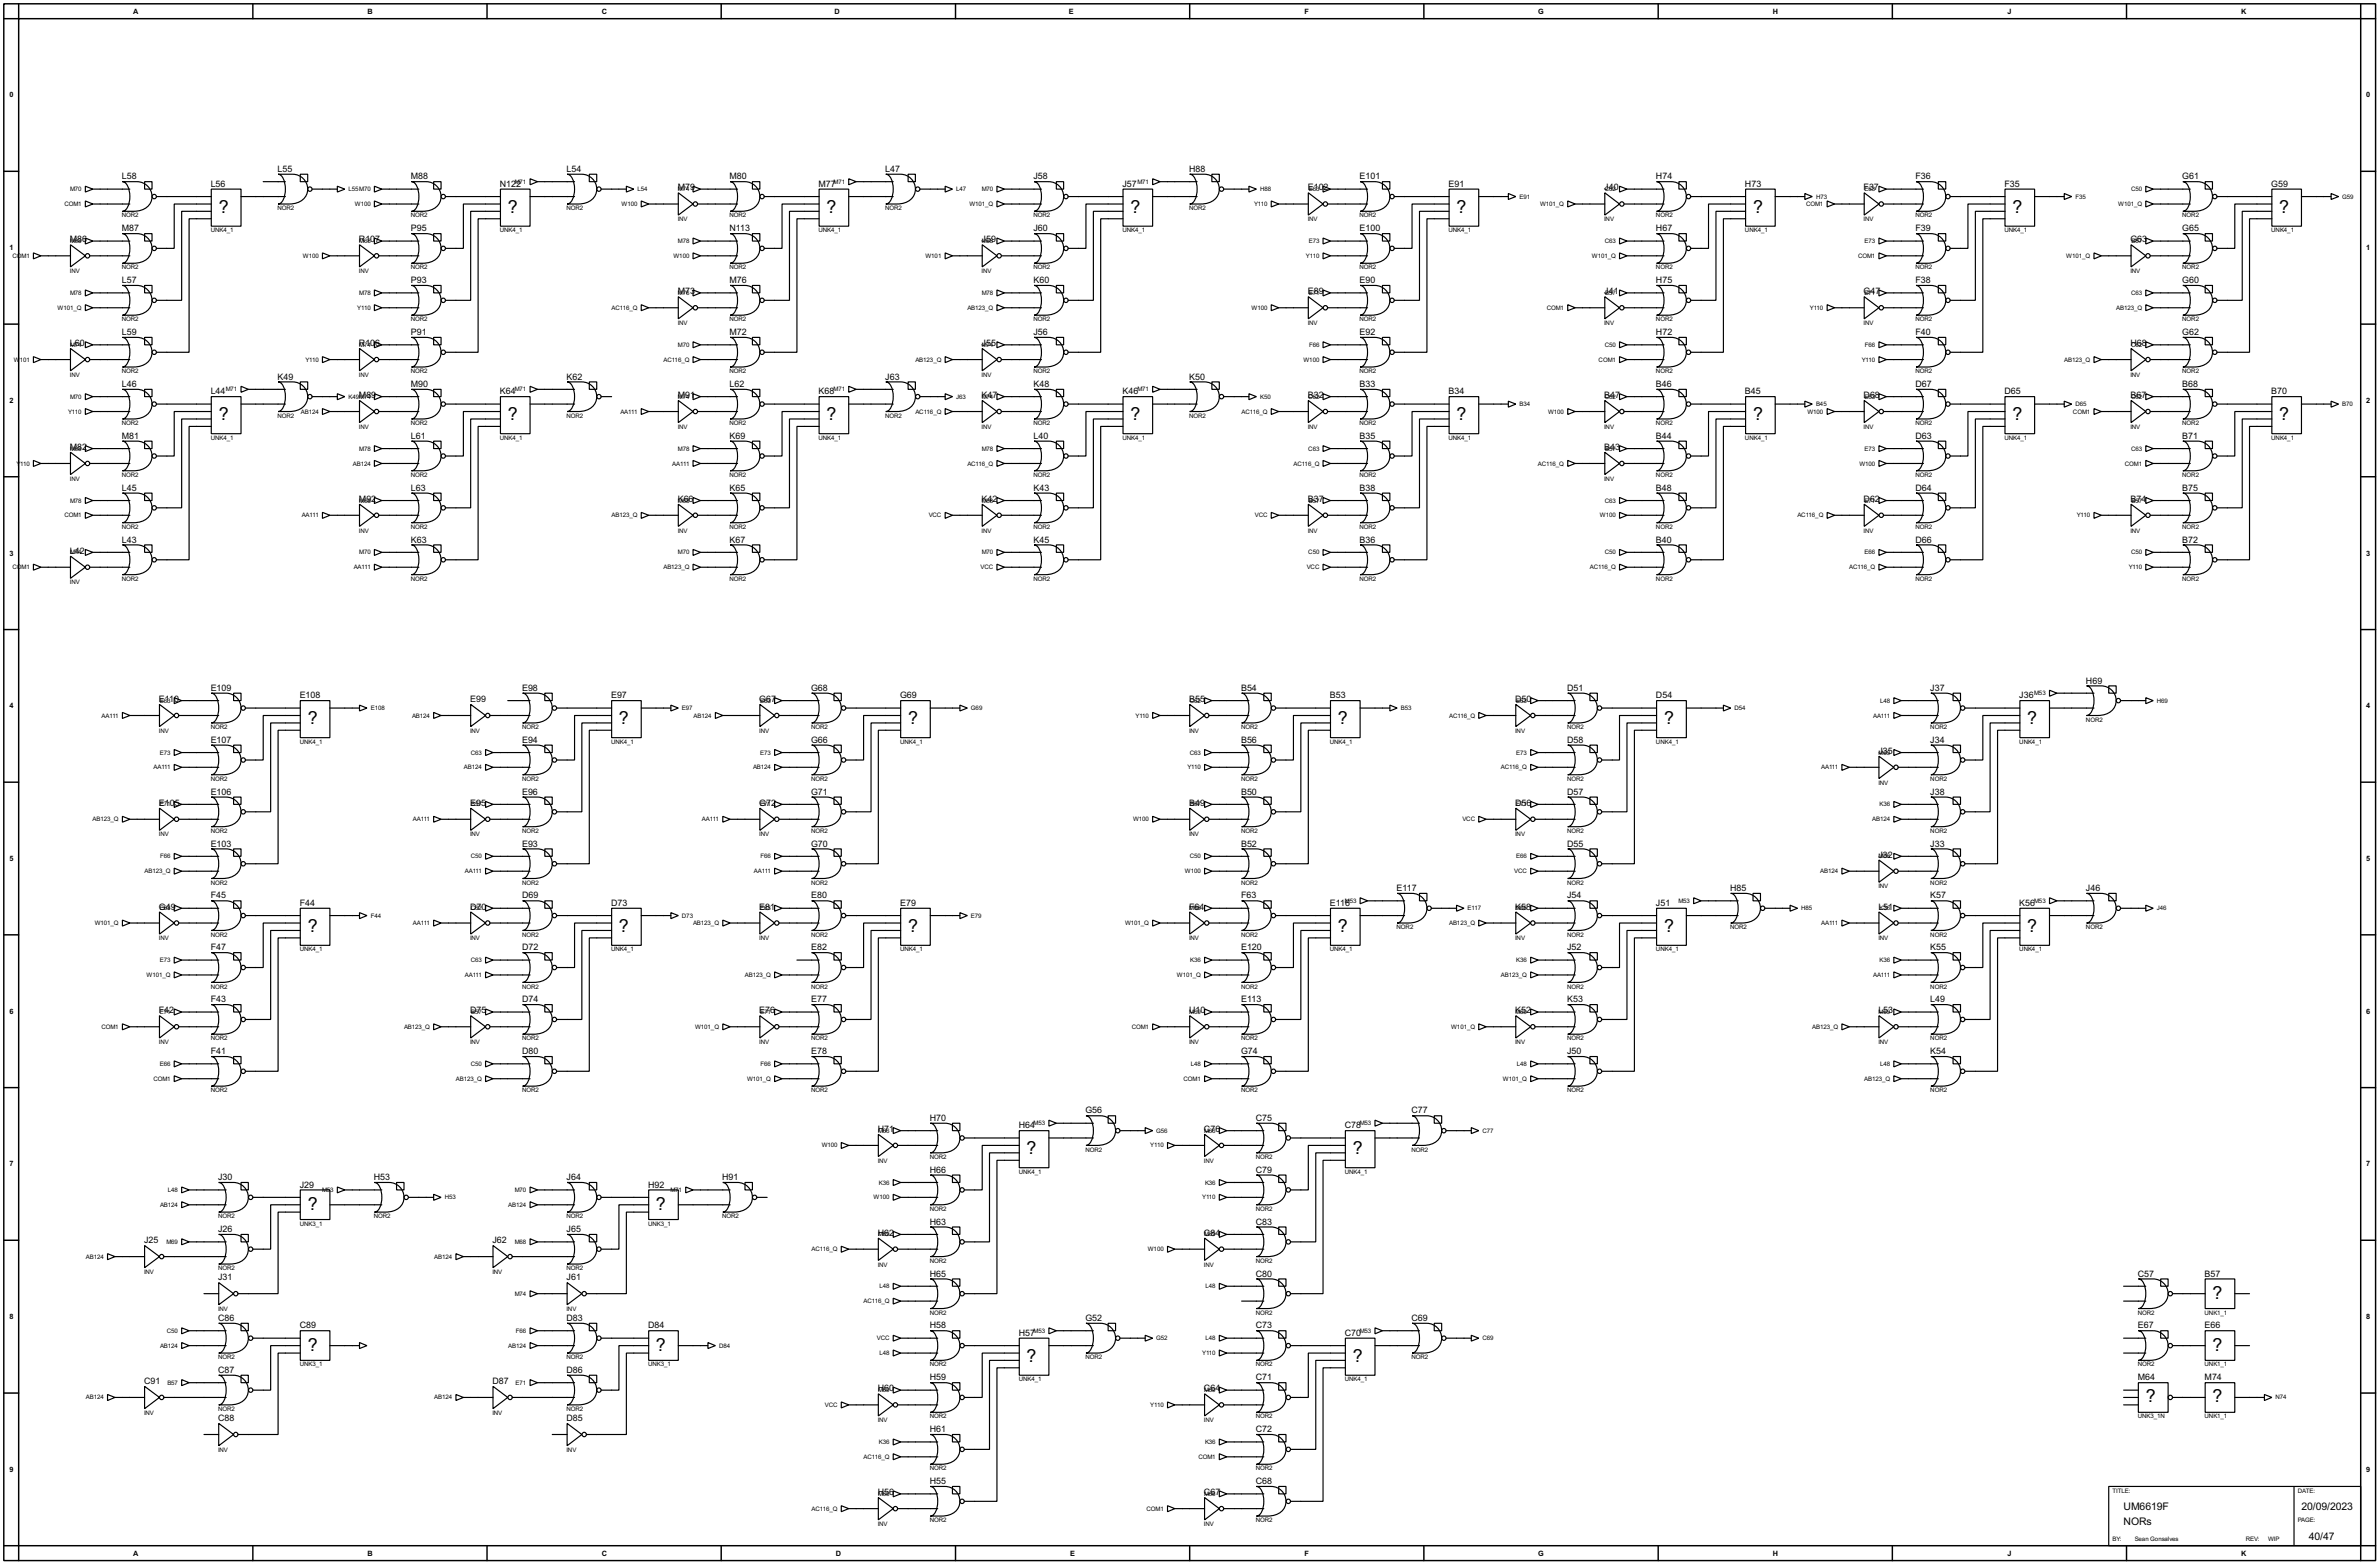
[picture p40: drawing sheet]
<svg xmlns="http://www.w3.org/2000/svg" width="815mm" height="536mm" viewBox="0 0 815 536" stroke-linecap="round" stroke-linejoin="round" font-family="sans-serif">
<defs><g id="words">
<g font-size="6.9">
<text x="75" y="72.8">?</text>
<text x="174" y="72.8">?</text>
<text x="283.3" y="72.8">?</text>
<text x="387.4" y="72.8">?</text>
<text x="499.2" y="72.8">?</text>
<text x="600.8" y="72.8">?</text>
<text x="689.7" y="72.8">?</text>
<text x="781.1" y="72.8">?</text>
<text x="75" y="143.9">?</text>
<text x="174" y="143.9">?</text>
<text x="283.3" y="143.9">?</text>
<text x="387.4" y="143.9">?</text>
<text x="499.2" y="143.9">?</text>
<text x="600.8" y="143.9">?</text>
<text x="689.7" y="143.9">?</text>
<text x="781.1" y="143.9">?</text>
<text x="105.5" y="248.1">?</text>
<text x="212.1" y="248.1">?</text>
<text x="311.2" y="248.1">?</text>
<text x="458.5" y="248.1">?</text>
<text x="570.3" y="248.1">?</text>
<text x="694.7" y="248.1">?</text>
<text x="105.5" y="319.2">?</text>
<text x="212.1" y="319.2">?</text>
<text x="311.2" y="319.2">?</text>
<text x="458.5" y="319.2">?</text>
<text x="570.3" y="319.2">?</text>
<text x="694.7" y="319.2">?</text>
<text x="351.8" y="395.4">?</text>
<text x="463.6" y="395.4">?</text>
<text x="105.5" y="414.5">?</text>
<text x="224.8" y="414.5">?</text>
<text x="758.2" y="445">?</text>
<text x="105.5" y="462.8">?</text>
<text x="224.8" y="462.8">?</text>
<text x="351.8" y="466.6">?</text>
<text x="463.6" y="466.6">?</text>
<text x="758.2" y="462.8">?</text>
<text x="735.4" y="480.5">?</text>
<text x="758.2" y="480.5">?</text>
</g>
<g font-size="4">
<text x="727.8" y="517.5">UM6619F</text>
<text x="788.7" y="517.5">20/09/2023</text>
<text x="727.8" y="522.5">NORs</text>
<text x="791.3" y="527.6">40/47</text>
</g>
<g font-size="3.4">
<text x="95.1" y="58.9">L55</text>
<text x="194.2" y="58.9">L54</text>
<text x="303.4" y="58.9">L47</text>
<text x="407.5" y="58.9">H88</text>
<text x="41.8" y="61.4">L58</text>
<text x="72.2" y="64">L56</text>
<text x="140.8" y="61.4">M88</text>
<text x="171.3" y="64">N122</text>
<text x="232.3" y="65.3">M79</text>
<text x="250" y="61.4">M80</text>
<text x="280.5" y="64">M77</text>
<text x="354.2" y="61.4">J58</text>
<text x="384.7" y="64">J57</text>
<text x="448.2" y="65.3">E10</text>
<text x="453.6" y="65.3">2</text>
<text x="465.9" y="61.4">E101</text>
<text x="496.4" y="64">E91</text>
<text x="549.8" y="65.3">J40</text>
<text x="567.5" y="61.4">H74</text>
<text x="598" y="64">H73</text>
<text x="638.7" y="65.3">F37</text>
<text x="656.4" y="61.4">F36</text>
<text x="686.9" y="64">F35</text>
<text x="747.9" y="61.4">G61</text>
<text x="778.4" y="64">G59</text>
<text x="24" y="83.1">M86</text>
<text x="41.8" y="79.2">M87</text>
<text x="123" y="83.1">R10</text>
<text x="128.6" y="83.1">7</text>
<text x="140.8" y="79.2">P95</text>
<text x="250" y="79.2">N113</text>
<text x="336.4" y="83.1">J59</text>
<text x="354.2" y="79.2">J60</text>
<text x="465.9" y="79.2">E100</text>
<text x="567.5" y="79.2">H67</text>
<text x="656.4" y="79.2">F39</text>
<text x="730.1" y="83.1">G63</text>
<text x="747.9" y="79.2">G65</text>
<text x="41.8" y="97">L57</text>
<text x="140.8" y="97">P93</text>
<text x="232.3" y="100.9">M73</text>
<text x="250" y="97">M76</text>
<text x="354.2" y="97">K60</text>
<text x="448.2" y="100.9">E89</text>
<text x="465.9" y="97">E90</text>
<text x="549.8" y="100.9">J41</text>
<text x="567.5" y="97">H75</text>
<text x="638.7" y="100.9">G47</text>
<text x="656.4" y="97">F38</text>
<text x="747.9" y="97">G60</text>
<text x="24" y="118.6">L60</text>
<text x="41.8" y="114.8">L59</text>
<text x="123" y="118.6">R10</text>
<text x="128.6" y="118.6">6</text>
<text x="140.8" y="114.8">P91</text>
<text x="250" y="114.8">M72</text>
<text x="336.4" y="118.6">J55</text>
<text x="354.2" y="114.8">J56</text>
<text x="465.9" y="114.8">E92</text>
<text x="567.5" y="114.8">H72</text>
<text x="656.4" y="114.8">F40</text>
<text x="730.1" y="118.6">H68</text>
<text x="747.9" y="114.8">G62</text>
<text x="95.1" y="130.1">K49</text>
<text x="194.2" y="130.1">K62</text>
<text x="303.4" y="130.1">J63</text>
<text x="407.5" y="130.1">K50</text>
<text x="41.8" y="132.6">L46</text>
<text x="72.2" y="135.1">L44</text>
<text x="123" y="136.4">M89</text>
<text x="140.8" y="132.6">M90</text>
<text x="171.3" y="135.1">K64</text>
<text x="232.3" y="136.4">M91</text>
<text x="250" y="132.6">L62</text>
<text x="280.5" y="135.1">K68</text>
<text x="336.4" y="136.4">K47</text>
<text x="354.2" y="132.6">K48</text>
<text x="384.7" y="135.1">K46</text>
<text x="448.2" y="136.4">B32</text>
<text x="465.9" y="132.6">B33</text>
<text x="496.4" y="135.1">B34</text>
<text x="549.8" y="136.4">B47</text>
<text x="567.5" y="132.6">B46</text>
<text x="598" y="135.1">B45</text>
<text x="638.7" y="136.4">D68</text>
<text x="656.4" y="132.6">D67</text>
<text x="686.9" y="135.1">D65</text>
<text x="730.1" y="136.4">B67</text>
<text x="747.9" y="132.6">B68</text>
<text x="778.4" y="135.1">B70</text>
<text x="24" y="154.2">M82</text>
<text x="41.8" y="150.3">M81</text>
<text x="140.8" y="150.3">L61</text>
<text x="250" y="150.3">K69</text>
<text x="354.2" y="150.3">L40</text>
<text x="465.9" y="150.3">B35</text>
<text x="549.8" y="154.2">B43</text>
<text x="567.5" y="150.3">B44</text>
<text x="656.4" y="150.3">D63</text>
<text x="747.9" y="150.3">B71</text>
<text x="41.8" y="168.2">L45</text>
<text x="123" y="172">M92</text>
<text x="140.8" y="168.2">L63</text>
<text x="232.3" y="172">K66</text>
<text x="250" y="168.2">K65</text>
<text x="336.4" y="172">K42</text>
<text x="354.2" y="168.2">K43</text>
<text x="448.2" y="172">B37</text>
<text x="465.9" y="168.2">B38</text>
<text x="567.5" y="168.2">B48</text>
<text x="638.7" y="172">D62</text>
<text x="656.4" y="168.2">D64</text>
<text x="730.1" y="172">B74</text>
<text x="747.9" y="168.2">B75</text>
<text x="41.8" y="185.9">L43</text>
<text x="140.8" y="185.9">K63</text>
<text x="250" y="185.9">K67</text>
<text x="354.2" y="185.9">K45</text>
<text x="465.9" y="185.9">B36</text>
<text x="567.5" y="185.9">B40</text>
<text x="656.4" y="185.9">D66</text>
<text x="747.9" y="185.9">B72</text>
<text x="24" y="189.8">L42</text>
<text x="72.2" y="236.7">E109</text>
<text x="102.7" y="239.3">E108</text>
<text x="178.9" y="236.7">E98</text>
<text x="209.4" y="239.3">E97</text>
<text x="278" y="236.7">G68</text>
<text x="308.5" y="239.3">G69</text>
<text x="425.3" y="236.7">B54</text>
<text x="455.8" y="239.3">B53</text>
<text x="537.1" y="236.7">D51</text>
<text x="567.5" y="239.3">D54</text>
<text x="661.5" y="236.7">J37</text>
<text x="692" y="239.3">J36</text>
<text x="714.9" y="234.2">H69</text>
<text x="54.5" y="240.6">E110</text>
<text x="161.1" y="240.6">E99</text>
<text x="260.2" y="240.6">G67</text>
<text x="407.5" y="240.6">B55</text>
<text x="519.3" y="240.6">D50</text>
<text x="72.2" y="254.5">E107</text>
<text x="178.9" y="254.5">E94</text>
<text x="278" y="254.5">G66</text>
<text x="425.3" y="254.5">B56</text>
<text x="537.1" y="254.5">D58</text>
<text x="661.5" y="254.5">J34</text>
<text x="643.7" y="258.3">J35</text>
<text x="72.2" y="272.3">E106</text>
<text x="178.9" y="272.3">E96</text>
<text x="278" y="272.3">G71</text>
<text x="425.3" y="272.3">B50</text>
<text x="537.1" y="272.3">D57</text>
<text x="661.5" y="272.3">J38</text>
<text x="54.5" y="276.1">E10</text>
<text x="59.9" y="276.1">5</text>
<text x="161.1" y="276.1">E95</text>
<text x="260.2" y="276.1">G72</text>
<text x="407.5" y="276.1">B49</text>
<text x="519.3" y="276.1">D56</text>
<text x="72.2" y="290.1">E103</text>
<text x="178.9" y="290.1">E93</text>
<text x="278" y="290.1">G70</text>
<text x="425.3" y="290.1">B52</text>
<text x="537.1" y="290.1">D55</text>
<text x="643.7" y="293.9">J32</text>
<text x="661.5" y="290.1">J33</text>
<text x="478.6" y="305.3">E117</text>
<text x="592.9" y="305.3">H85</text>
<text x="714.9" y="305.3">J46</text>
<text x="54.5" y="311.7">G49</text>
<text x="72.2" y="307.9">F45</text>
<text x="102.7" y="310.4">F44</text>
<text x="161.1" y="311.7">D70</text>
<text x="178.9" y="307.9">D69</text>
<text x="209.4" y="310.4">D73</text>
<text x="260.2" y="311.7">E81</text>
<text x="278" y="307.9">E80</text>
<text x="308.5" y="310.4">E79</text>
<text x="407.5" y="311.7">F64</text>
<text x="425.3" y="307.9">F63</text>
<text x="455.8" y="310.4">E116</text>
<text x="519.3" y="311.7">K58</text>
<text x="537.1" y="307.9">J54</text>
<text x="567.5" y="310.4">J51</text>
<text x="643.7" y="311.7">L51</text>
<text x="661.5" y="307.9">K57</text>
<text x="692" y="310.4">K56</text>
<text x="72.2" y="325.6">F47</text>
<text x="178.9" y="325.6">D72</text>
<text x="278" y="325.6">E82</text>
<text x="425.3" y="325.6">E120</text>
<text x="537.1" y="325.6">J52</text>
<text x="661.5" y="325.6">K55</text>
<text x="54.5" y="347.2">F42</text>
<text x="72.2" y="343.4">F43</text>
<text x="161.1" y="347.2">D75</text>
<text x="178.9" y="343.4">D74</text>
<text x="260.2" y="347.2">E76</text>
<text x="278" y="343.4">E77</text>
<text x="407.5" y="347.2">U10</text>
<text x="425.3" y="343.4">E113</text>
<text x="519.3" y="347.2">K52</text>
<text x="537.1" y="343.4">K53</text>
<text x="643.7" y="347.2">L53</text>
<text x="661.5" y="343.4">L49</text>
<text x="72.2" y="361.2">F41</text>
<text x="178.9" y="361.2">D80</text>
<text x="278" y="361.2">E78</text>
<text x="425.3" y="361.2">G74</text>
<text x="537.1" y="361.2">J50</text>
<text x="661.5" y="361.2">K54</text>
<text x="372" y="381.5">G56</text>
<text x="483.7" y="381.5">C77</text>
<text x="300.8" y="387.9">H71</text>
<text x="318.6" y="384.1">H70</text>
<text x="349.1" y="386.6">H64</text>
<text x="412.6" y="387.9">C76</text>
<text x="430.4" y="384.1">C75</text>
<text x="460.9" y="386.6">C78</text>
<text x="318.6" y="401.8">H66</text>
<text x="430.4" y="401.8">C79</text>
<text x="74.8" y="404.4">J30</text>
<text x="102.7" y="406.9">J29</text>
<text x="128.1" y="404.4">H53</text>
<text x="194.2" y="404.4">J64</text>
<text x="222.1" y="406.9">H92</text>
<text x="247.5" y="404.4">H91</text>
<text x="318.6" y="419.6">H63</text>
<text x="430.4" y="419.6">C83</text>
<text x="49.4" y="426">J25</text>
<text x="74.8" y="422.2">J26</text>
<text x="168.8" y="426">J62</text>
<text x="194.2" y="422.2">J65</text>
<text x="300.8" y="423.4">H62</text>
<text x="412.6" y="423.4">C84</text>
<text x="318.6" y="437.4">H65</text>
<text x="430.4" y="437.4">C80</text>
<text x="732.6" y="437.4">C57</text>
<text x="755.5" y="437.4">B57</text>
<text x="74.8" y="438.7">J31</text>
<text x="194.2" y="438.7">J61</text>
<text x="74.8" y="452.6">C86</text>
<text x="102.7" y="455.2">C89</text>
<text x="194.2" y="452.6">D83</text>
<text x="222.1" y="455.2">D84</text>
<text x="318.6" y="455.2">H58</text>
<text x="372" y="452.6">G52</text>
<text x="430.4" y="455.2">C73</text>
<text x="483.7" y="452.6">C69</text>
<text x="732.6" y="455.2">E67</text>
<text x="755.5" y="455.2">E66</text>
<text x="349.1" y="457.7">H57</text>
<text x="460.9" y="457.7">C70</text>
<text x="74.8" y="470.4">C87</text>
<text x="194.2" y="470.4">D86</text>
<text x="318.6" y="473">H59</text>
<text x="430.4" y="473">C71</text>
<text x="732.6" y="473">M64</text>
<text x="755.5" y="473">M74</text>
<text x="49.4" y="474.2">C91</text>
<text x="168.8" y="474.2">D87</text>
<text x="300.8" y="476.8">H60</text>
<text x="412.6" y="476.8">C64</text>
<text x="74.8" y="486.9">C88</text>
<text x="194.2" y="486.9">D85</text>
<text x="318.6" y="490.7">H61</text>
<text x="430.4" y="490.7">C72</text>
<text x="318.6" y="508.5">H55</text>
<text x="430.4" y="508.5">C68</text>
<text x="300.8" y="512.3">H56</text>
<text x="412.6" y="512.3">C67</text>
</g>
<g font-size="2.8">
<text x="45.7" y="4.7">A</text>
<text x="126" y="4.7">B</text>
<text x="206.2" y="4.7">C</text>
<text x="286" y="4.7">D</text>
<text x="366.3" y="4.7">E</text>
<text x="447.1" y="4.7">F</text>
<text x="527.2" y="4.7">G</text>
<text x="607.5" y="4.7">H</text>
<text x="688" y="4.7">J</text>
<text x="768.1" y="4.7">K</text>
<text x="3.2" y="33.4">0</text>
<text x="810.9" y="33.4">0</text>
<text x="3.2" y="85.7">1</text>
<text x="810.9" y="85.7">1</text>
<text x="3.2" y="138.1">2</text>
<text x="810.9" y="138.1">2</text>
<text x="3.2" y="190.4">3</text>
<text x="810.9" y="190.4">3</text>
<text x="3.2" y="242.7">4</text>
<text x="810.9" y="242.7">4</text>
<text x="3.2" y="295">5</text>
<text x="810.9" y="295">5</text>
<text x="3.2" y="347.4">6</text>
<text x="810.9" y="347.4">6</text>
<text x="3.2" y="399.7">7</text>
<text x="810.9" y="399.7">7</text>
<text x="3.2" y="452">8</text>
<text x="810.9" y="452">8</text>
<text x="3.2" y="504.3">9</text>
<text x="810.9" y="504.3">9</text>
<text x="45.7" y="533">A</text>
<text x="126" y="533">B</text>
<text x="206.2" y="533">C</text>
<text x="286.5" y="533">D</text>
<text x="366.8" y="533">E</text>
<text x="447.1" y="533">F</text>
<text x="527.2" y="533">G</text>
<text x="607.5" y="533">H</text>
<text x="688" y="533">J</text>
<text x="768.1" y="533">K</text>
</g>
<g font-size="2.4">
<text x="24" y="65.5">M70</text>
<text x="119.4" y="65.5">L55M70</text>
<text x="176.4" y="62.9">M71</text>
<text x="218.5" y="65.5">L54</text>
<text x="232.3" y="65.5">M74</text>
<text x="285.7" y="62.9">M71</text>
<text x="327.7" y="65.5">L47</text>
<text x="336.5" y="65.5">M70</text>
<text x="389.8" y="62.9">M71</text>
<text x="431.9" y="65.5">H88</text>
<text x="448.5" y="65.5">E63</text>
<text x="550" y="65.5">C62</text>
<text x="639" y="65.5">E63</text>
<text x="730.3" y="65.5">C50</text>
<text x="22.1" y="70.6">COM1</text>
<text x="95.1" y="72">NOR2</text>
<text x="121.6" y="70.6">W100</text>
<text x="194.2" y="72">NOR2</text>
<text x="213" y="70.6">W100</text>
<text x="303.4" y="72">NOR2</text>
<text x="332.2" y="70.6">W101_Q</text>
<text x="407.5" y="72">NOR2</text>
<text x="429.8" y="70.6">Y110</text>
<text x="520.8" y="68.1">E91</text>
<text x="527.8" y="70.6">W101_Q</text>
<text x="619" y="70.6">COM1</text>
<text x="622.4" y="68.1">H73</text>
<text x="711.3" y="68.1">F35</text>
<text x="725.9" y="70.6">W101_Q</text>
<text x="802.7" y="68.1">G59</text>
<text x="41.8" y="74.5">NOR2</text>
<text x="140.8" y="74.5">NOR2</text>
<text x="232.3" y="75.8">INV</text>
<text x="250" y="74.5">NOR2</text>
<text x="354.2" y="74.5">NOR2</text>
<text x="448.2" y="75.8">INV</text>
<text x="465.9" y="74.5">NOR2</text>
<text x="549.8" y="75.8">INV</text>
<text x="567.5" y="74.5">NOR2</text>
<text x="638.7" y="75.8">INV</text>
<text x="656.4" y="74.5">NOR2</text>
<text x="747.9" y="74.5">NOR2</text>
<text x="24" y="83.3">M68</text>
<text x="72.2" y="79.6">UNK4_1</text>
<text x="123.1" y="83.3">M68</text>
<text x="171.3" y="79.6">UNK4_1</text>
<text x="232.3" y="83.3">M78</text>
<text x="280.5" y="79.6">UNK4_1</text>
<text x="336.5" y="83.3">M68</text>
<text x="384.7" y="79.6">UNK4_1</text>
<text x="448.5" y="83.3">E73</text>
<text x="496.4" y="79.6">UNK4_1</text>
<text x="550" y="83.3">C63</text>
<text x="598" y="79.6">UNK4_1</text>
<text x="639" y="83.3">E73</text>
<text x="686.9" y="79.6">UNK4_1</text>
<text x="730.5" y="83.3">B57</text>
<text x="778.4" y="79.6">UNK4_1</text>
<text x="4.3" y="88.3">COM1</text>
<text x="103.8" y="88.3">W100</text>
<text x="230.8" y="88.3">W100</text>
<text x="317.2" y="88.3">W101</text>
<text x="447.6" y="88.3">Y110</text>
<text x="545.6" y="88.3">W101_Q</text>
<text x="636.8" y="88.3">COM1</text>
<text x="708.1" y="88.3">W101_Q</text>
<text x="24" y="93.6">INV</text>
<text x="41.8" y="92.3">NOR2</text>
<text x="123" y="93.6">INV</text>
<text x="140.8" y="92.3">NOR2</text>
<text x="250" y="92.3">NOR2</text>
<text x="336.4" y="93.6">INV</text>
<text x="354.2" y="92.3">NOR2</text>
<text x="465.9" y="92.3">NOR2</text>
<text x="567.5" y="92.3">NOR2</text>
<text x="656.4" y="92.3">NOR2</text>
<text x="730.1" y="93.6">INV</text>
<text x="747.9" y="92.3">NOR2</text>
<text x="24" y="101">M78</text>
<text x="123.1" y="101">M78</text>
<text x="232.3" y="101">M76</text>
<text x="336.5" y="101">M78</text>
<text x="448.5" y="101">E71</text>
<text x="550.1" y="101">B57</text>
<text x="639" y="101">E71</text>
<text x="730.3" y="101">C63</text>
<text x="19.8" y="106.2">W101_Q</text>
<text x="122.5" y="106.2">Y110</text>
<text x="209.5" y="106.2">AC116_Q</text>
<text x="331.5" y="106.2">AB123_Q</text>
<text x="428.9" y="106.2">W100</text>
<text x="530.1" y="106.2">COM1</text>
<text x="620.3" y="106.2">Y110</text>
<text x="725.2" y="106.2">AB123_Q</text>
<text x="41.8" y="110.1">NOR2</text>
<text x="140.8" y="110.1">NOR2</text>
<text x="232.3" y="111.4">INV</text>
<text x="250" y="110.1">NOR2</text>
<text x="354.2" y="110.1">NOR2</text>
<text x="448.2" y="111.4">INV</text>
<text x="465.9" y="110.1">NOR2</text>
<text x="549.8" y="111.4">INV</text>
<text x="567.5" y="110.1">NOR2</text>
<text x="638.7" y="111.4">INV</text>
<text x="656.4" y="110.1">NOR2</text>
<text x="747.9" y="110.1">NOR2</text>
<text x="24" y="118.9">M74</text>
<text x="123.1" y="118.9">M74</text>
<text x="232.3" y="118.9">M70</text>
<text x="336.5" y="118.9">M74</text>
<text x="448.6" y="118.9">F66</text>
<text x="550" y="118.9">C50</text>
<text x="639.1" y="118.9">F66</text>
<text x="730.3" y="118.9">C62</text>
<text x="4.8" y="123.9">W</text>
<text x="6.8" y="123.9">101</text>
<text x="104.7" y="123.9">Y110</text>
<text x="227.4" y="123.9">AC116_Q</text>
<text x="313.7" y="123.9">AB123_Q</text>
<text x="446.7" y="123.9">W100</text>
<text x="547.9" y="123.9">COM1</text>
<text x="638.1" y="123.9">Y110</text>
<text x="707.4" y="123.9">AB123_Q</text>
<text x="24" y="129.1">INV</text>
<text x="41.8" y="127.8">NOR2</text>
<text x="123" y="129.1">INV</text>
<text x="140.8" y="127.8">NOR2</text>
<text x="250" y="127.8">NOR2</text>
<text x="336.4" y="129.1">INV</text>
<text x="354.2" y="127.8">NOR2</text>
<text x="465.9" y="127.8">NOR2</text>
<text x="567.5" y="127.8">NOR2</text>
<text x="656.4" y="127.8">NOR2</text>
<text x="730.1" y="129.1">INV</text>
<text x="747.9" y="127.8">NOR2</text>
<text x="24" y="136.6">M70</text>
<text x="77.4" y="134.1">M71</text>
<text x="119.4" y="136.6">K49M74</text>
<text x="176.4" y="134.1">M71</text>
<text x="232.3" y="136.6">M74</text>
<text x="285.7" y="134.1">M71</text>
<text x="327.7" y="136.6">J63</text>
<text x="336.5" y="136.6">M74</text>
<text x="389.8" y="134.1">M71</text>
<text x="431.9" y="136.6">K50</text>
<text x="448.4" y="136.6">C62</text>
<text x="550" y="136.6">C62</text>
<text x="639" y="136.6">E63</text>
<text x="730.3" y="136.6">C62</text>
<text x="23.4" y="141.7">Y110</text>
<text x="95.1" y="143.1">NOR2</text>
<text x="103.1" y="141.7">AB124</text>
<text x="194.2" y="143.1">NOR2</text>
<text x="212.6" y="141.7">AA111</text>
<text x="303.4" y="143.1">NOR2</text>
<text x="313.7" y="141.7">AC116_Q</text>
<text x="407.5" y="143.1">NOR2</text>
<text x="425.4" y="141.7">AC116_Q</text>
<text x="520.8" y="139.1">B34</text>
<text x="530.5" y="141.7">W100</text>
<text x="619.4" y="141.7">W100</text>
<text x="622.4" y="139.1">B45</text>
<text x="710.4" y="141.7">COM1</text>
<text x="711.3" y="139.1">D65</text>
<text x="802.7" y="139.1">B70</text>
<text x="41.8" y="145.7">NOR2</text>
<text x="123" y="146.9">INV</text>
<text x="140.8" y="145.7">NOR2</text>
<text x="232.3" y="146.9">INV</text>
<text x="250" y="145.7">NOR2</text>
<text x="336.4" y="146.9">INV</text>
<text x="354.2" y="145.7">NOR2</text>
<text x="448.2" y="146.9">INV</text>
<text x="465.9" y="145.7">NOR2</text>
<text x="549.8" y="146.9">INV</text>
<text x="567.5" y="145.7">NOR2</text>
<text x="638.7" y="146.9">INV</text>
<text x="656.4" y="145.7">NOR2</text>
<text x="730.1" y="146.9">INV</text>
<text x="747.9" y="145.7">NOR2</text>
<text x="24" y="154.4">M68</text>
<text x="72.2" y="150.7">UNK4_1</text>
<text x="123.1" y="154.4">M78</text>
<text x="171.3" y="150.7">UNK4_1</text>
<text x="232.3" y="154.4">M78</text>
<text x="280.5" y="150.7">UNK4_1</text>
<text x="336.5" y="154.4">M78</text>
<text x="384.7" y="150.7">UNK4_1</text>
<text x="448.4" y="154.4">C63</text>
<text x="496.4" y="150.7">UNK4_1</text>
<text x="550.1" y="154.4">B57</text>
<text x="598" y="150.7">UNK4_1</text>
<text x="639" y="154.4">E73</text>
<text x="686.9" y="150.7">UNK4_1</text>
<text x="730.3" y="154.4">C63</text>
<text x="778.4" y="150.7">UNK4_1</text>
<text x="5.6" y="159.5">Y</text>
<text x="6.9" y="159.5">110</text>
<text x="120.9" y="159.5">AB124</text>
<text x="230.4" y="159.5">AA111</text>
<text x="331.5" y="159.5">AC116_Q</text>
<text x="443.3" y="159.5">AC116_Q</text>
<text x="527.1" y="159.5">AC116_Q</text>
<text x="637.2" y="159.5">W100</text>
<text x="728.2" y="159.5">COM1</text>
<text x="24" y="164.7">INV</text>
<text x="41.8" y="163.4">NOR2</text>
<text x="140.8" y="163.4">NOR2</text>
<text x="250" y="163.4">NOR2</text>
<text x="354.2" y="163.4">NOR2</text>
<text x="465.9" y="163.4">NOR2</text>
<text x="549.8" y="164.7">INV</text>
<text x="567.5" y="163.4">NOR2</text>
<text x="656.4" y="163.4">NOR2</text>
<text x="747.9" y="163.4">NOR2</text>
<text x="24" y="172.2">M78</text>
<text x="123.1" y="172.2">M68</text>
<text x="232.3" y="172.2">M68</text>
<text x="336.5" y="172.2">M68</text>
<text x="448.5" y="172.2">B57</text>
<text x="550" y="172.2">C63</text>
<text x="639" y="172.2">E71</text>
<text x="730.5" y="172.2">B57</text>
<text x="22.1" y="177.3">COM1</text>
<text x="103.4" y="177.3">AA111</text>
<text x="209.5" y="177.3">AB123_Q</text>
<text x="318.3" y="177.3">VCC</text>
<text x="430" y="177.3">VCC</text>
<text x="548.3" y="177.3">W100</text>
<text x="616" y="177.3">AC116_Q</text>
<text x="711.7" y="177.3">Y110</text>
<text x="41.8" y="181.2">NOR2</text>
<text x="123" y="182.5">INV</text>
<text x="140.8" y="181.2">NOR2</text>
<text x="232.3" y="182.5">INV</text>
<text x="250" y="181.2">NOR2</text>
<text x="336.4" y="182.5">INV</text>
<text x="354.2" y="181.2">NOR2</text>
<text x="448.2" y="182.5">INV</text>
<text x="465.9" y="181.2">NOR2</text>
<text x="567.5" y="181.2">NOR2</text>
<text x="638.7" y="182.5">INV</text>
<text x="656.4" y="181.2">NOR2</text>
<text x="730.1" y="182.5">INV</text>
<text x="747.9" y="181.2">NOR2</text>
<text x="24" y="190">M74</text>
<text x="123.1" y="190">M70</text>
<text x="232.3" y="190">M70</text>
<text x="336.5" y="190">M70</text>
<text x="448.4" y="190">C50</text>
<text x="550" y="190">C50</text>
<text x="639" y="190">E66</text>
<text x="730.3" y="190">C50</text>
<text x="4.3" y="195.1">COM1</text>
<text x="121.2" y="195.1">AA111</text>
<text x="227.4" y="195.1">AB123_Q</text>
<text x="336.1" y="195.1">VCC</text>
<text x="447.8" y="195.1">VCC</text>
<text x="544.9" y="195.1">AC116_Q</text>
<text x="633.8" y="195.1">AC116_Q</text>
<text x="729.5" y="195.1">Y110</text>
<text x="24" y="200.3">INV</text>
<text x="41.8" y="199">NOR2</text>
<text x="140.8" y="199">NOR2</text>
<text x="250" y="199">NOR2</text>
<text x="354.2" y="199">NOR2</text>
<text x="465.9" y="199">NOR2</text>
<text x="567.5" y="199">NOR2</text>
<text x="656.4" y="199">NOR2</text>
<text x="747.9" y="199">NOR2</text>
<text x="697.1" y="238.2">M53</text>
<text x="34.8" y="245.9">AA111</text>
<text x="54.8" y="240.8">E63</text>
<text x="127.1" y="243.3">E108</text>
<text x="141.2" y="245.9">AB124</text>
<text x="233.7" y="243.3">E97</text>
<text x="237.7" y="245.9">AB124</text>
<text x="260.6" y="240.8">E63</text>
<text x="332.8" y="243.3">G69</text>
<text x="389.2" y="245.9">Y110</text>
<text x="407.7" y="240.8">C62</text>
<text x="480.1" y="243.3">B53</text>
<text x="496.6" y="245.9">AC116_Q</text>
<text x="519.6" y="240.8">E63</text>
<text x="594.4" y="243.3">D54</text>
<text x="641.9" y="245.9">AA111</text>
<text x="644.3" y="240.8">L48</text>
<text x="739.2" y="240.8">H69</text>
<text x="54.5" y="251.1">INV</text>
<text x="72.2" y="249.8">NOR2</text>
<text x="161.1" y="251.1">INV</text>
<text x="178.9" y="249.8">NOR2</text>
<text x="260.2" y="251.1">INV</text>
<text x="278" y="249.8">NOR2</text>
<text x="407.5" y="251.1">INV</text>
<text x="425.3" y="249.8">NOR2</text>
<text x="519.3" y="251.1">INV</text>
<text x="537.1" y="249.8">NOR2</text>
<text x="661.5" y="249.8">NOR2</text>
<text x="714.9" y="247.3">NOR2</text>
<text x="102.7" y="254.9">UNK4_1</text>
<text x="209.4" y="254.9">UNK4_1</text>
<text x="308.5" y="254.9">UNK4_1</text>
<text x="455.8" y="254.9">UNK4_1</text>
<text x="567.5" y="254.9">UNK4_1</text>
<text x="692" y="254.9">UNK4_1</text>
<text x="52.6" y="263.6">AA111</text>
<text x="54.8" y="258.6">E73</text>
<text x="159" y="263.6">AB124</text>
<text x="161.4" y="258.6">C63</text>
<text x="258.1" y="263.6">AB124</text>
<text x="260.6" y="258.6">E73</text>
<text x="406.9" y="263.6">Y110</text>
<text x="407.7" y="258.6">C63</text>
<text x="514.4" y="263.6">AC116_Q</text>
<text x="519.6" y="258.6">E73</text>
<text x="624.1" y="263.6">AA111</text>
<text x="643.8" y="258.6">M69</text>
<text x="72.2" y="267.6">NOR2</text>
<text x="178.9" y="267.6">NOR2</text>
<text x="278" y="267.6">NOR2</text>
<text x="425.3" y="267.6">NOR2</text>
<text x="537.1" y="267.6">NOR2</text>
<text x="643.7" y="268.9">INV</text>
<text x="661.5" y="267.6">NOR2</text>
<text x="31.8" y="281.4">AB123_Q</text>
<text x="54.8" y="276.3">E71</text>
<text x="141.5" y="281.4">AA111</text>
<text x="161.5" y="276.3">B57</text>
<text x="240.6" y="281.4">AA111</text>
<text x="260.6" y="276.3">E71</text>
<text x="388.3" y="281.4">W100</text>
<text x="407.9" y="276.3">B57</text>
<text x="501.2" y="281.4">VCC</text>
<text x="519.6" y="276.3">E71</text>
<text x="641.6" y="281.4">AB124</text>
<text x="644.1" y="276.3">K36</text>
<text x="54.5" y="286.6">INV</text>
<text x="72.2" y="285.4">NOR2</text>
<text x="161.1" y="286.6">INV</text>
<text x="178.9" y="285.4">NOR2</text>
<text x="260.2" y="286.6">INV</text>
<text x="278" y="285.4">NOR2</text>
<text x="407.5" y="286.6">INV</text>
<text x="425.3" y="285.4">NOR2</text>
<text x="519.3" y="286.6">INV</text>
<text x="537.1" y="285.4">NOR2</text>
<text x="661.5" y="285.4">NOR2</text>
<text x="49.6" y="299.2">AB123_Q</text>
<text x="54.9" y="294.1">F66</text>
<text x="159.3" y="299.2">AA111</text>
<text x="161.4" y="294.1">C50</text>
<text x="258.4" y="299.2">AA111</text>
<text x="260.7" y="294.1">F66</text>
<text x="406.1" y="299.2">W100</text>
<text x="407.7" y="294.1">C50</text>
<text x="518.9" y="299.2">VCC</text>
<text x="519.6" y="294.1">E66</text>
<text x="623.8" y="299.2">AB124</text>
<text x="643.8" y="294.1">M66</text>
<text x="72.2" y="303.1">NOR2</text>
<text x="178.9" y="303.1">NOR2</text>
<text x="278" y="303.1">NOR2</text>
<text x="425.3" y="303.1">NOR2</text>
<text x="537.1" y="303.1">NOR2</text>
<text x="643.7" y="304.4">INV</text>
<text x="661.5" y="303.1">NOR2</text>
<text x="54.8" y="311.9">E63</text>
<text x="161.4" y="311.9">C62</text>
<text x="260.6" y="311.9">E63</text>
<text x="407.6" y="311.9">M66</text>
<text x="460.9" y="309.4">M53</text>
<text x="503" y="311.9">E117</text>
<text x="519.3" y="311.9">M66</text>
<text x="575.2" y="309.4">M53</text>
<text x="617.3" y="311.9">H85</text>
<text x="644.1" y="311.9">K36</text>
<text x="697.1" y="309.4">M53</text>
<text x="739.2" y="311.9">J46</text>
<text x="32.5" y="317">W101_Q</text>
<text x="127.1" y="314.4">F44</text>
<text x="141.5" y="317">AA111</text>
<text x="233.7" y="314.4">D73</text>
<text x="237.5" y="317">AB123_Q</text>
<text x="332.8" y="314.4">E79</text>
<text x="385.6" y="317">W101_Q</text>
<text x="496.6" y="317">AB123_Q</text>
<text x="624.1" y="317">AA111</text>
<text x="54.5" y="322.2">INV</text>
<text x="72.2" y="320.9">NOR2</text>
<text x="161.1" y="322.2">INV</text>
<text x="178.9" y="320.9">NOR2</text>
<text x="260.2" y="322.2">INV</text>
<text x="278" y="320.9">NOR2</text>
<text x="407.5" y="322.2">INV</text>
<text x="425.3" y="320.9">NOR2</text>
<text x="478.6" y="318.4">NOR2</text>
<text x="519.3" y="322.2">INV</text>
<text x="537.1" y="320.9">NOR2</text>
<text x="592.9" y="318.4">NOR2</text>
<text x="643.7" y="322.2">INV</text>
<text x="661.5" y="320.9">NOR2</text>
<text x="714.9" y="318.4">NOR2</text>
<text x="54.8" y="329.7">E73</text>
<text x="102.7" y="326">UNK4_1</text>
<text x="161.4" y="329.7">C63</text>
<text x="209.4" y="326">UNK4_1</text>
<text x="308.5" y="326">UNK4_1</text>
<text x="407.9" y="329.7">K36</text>
<text x="455.8" y="326">UNK4_1</text>
<text x="519.6" y="329.7">K36</text>
<text x="567.5" y="326">UNK4_1</text>
<text x="644.1" y="329.7">K36</text>
<text x="692" y="326">UNK4_1</text>
<text x="50.3" y="334.8">W101_Q</text>
<text x="159.3" y="334.8">AA111</text>
<text x="255.3" y="334.8">AB123_Q</text>
<text x="403.3" y="334.8">W101_Q</text>
<text x="514.4" y="334.8">AB123_Q</text>
<text x="641.9" y="334.8">AA111</text>
<text x="72.2" y="338.7">NOR2</text>
<text x="178.9" y="338.7">NOR2</text>
<text x="278" y="338.7">NOR2</text>
<text x="425.3" y="338.7">NOR2</text>
<text x="537.1" y="338.7">NOR2</text>
<text x="661.5" y="338.7">NOR2</text>
<text x="54.8" y="347.5">E71</text>
<text x="161.5" y="347.5">B57</text>
<text x="260.6" y="347.5">E71</text>
<text x="407.6" y="347.5">M69</text>
<text x="519.3" y="347.5">M69</text>
<text x="643.8" y="347.5">M69</text>
<text x="34.8" y="352.5">COM1</text>
<text x="138.5" y="352.5">AB123_Q</text>
<text x="238.2" y="352.5">W101_Q</text>
<text x="387.9" y="352.5">COM1</text>
<text x="497.3" y="352.5">W101_Q</text>
<text x="621.1" y="352.5">AB123_Q</text>
<text x="54.5" y="357.8">INV</text>
<text x="72.2" y="356.5">NOR2</text>
<text x="161.1" y="357.8">INV</text>
<text x="178.9" y="356.5">NOR2</text>
<text x="260.2" y="357.8">INV</text>
<text x="278" y="356.5">NOR2</text>
<text x="407.5" y="357.8">INV</text>
<text x="425.3" y="356.5">NOR2</text>
<text x="519.3" y="357.8">INV</text>
<text x="537.1" y="356.5">NOR2</text>
<text x="643.7" y="357.8">INV</text>
<text x="661.5" y="356.5">NOR2</text>
<text x="54.8" y="365.2">E66</text>
<text x="161.4" y="365.2">C50</text>
<text x="260.7" y="365.2">F66</text>
<text x="408.1" y="365.2">L48</text>
<text x="519.8" y="365.2">L48</text>
<text x="644.3" y="365.2">L48</text>
<text x="52.6" y="370.3">COM1</text>
<text x="156.3" y="370.3">AB123_Q</text>
<text x="256" y="370.3">W101_Q</text>
<text x="405.6" y="370.3">COM1</text>
<text x="515.1" y="370.3">W101_Q</text>
<text x="638.9" y="370.3">AB123_Q</text>
<text x="72.2" y="374.3">NOR2</text>
<text x="178.9" y="374.3">NOR2</text>
<text x="278" y="374.3">NOR2</text>
<text x="425.3" y="374.3">NOR2</text>
<text x="537.1" y="374.3">NOR2</text>
<text x="661.5" y="374.3">NOR2</text>
<text x="300.9" y="388.1">M66</text>
<text x="354.2" y="385.6">M53</text>
<text x="396.3" y="388.1">G56</text>
<text x="412.7" y="388.1">M66</text>
<text x="466" y="385.6">M53</text>
<text x="508.1" y="388.1">C77</text>
<text x="281.6" y="393.2">W100</text>
<text x="372" y="394.6">NOR2</text>
<text x="394.2" y="393.2">Y110</text>
<text x="483.7" y="394.6">NOR2</text>
<text x="300.8" y="398.4">INV</text>
<text x="318.6" y="397.1">NOR2</text>
<text x="412.6" y="398.4">INV</text>
<text x="430.4" y="397.1">NOR2</text>
<text x="301.2" y="405.9">K36</text>
<text x="349.1" y="402.2">UNK4_1</text>
<text x="413" y="405.9">K36</text>
<text x="460.9" y="402.2">UNK4_1</text>
<text x="54.9" y="413.5">AB124</text>
<text x="57.6" y="408.4">L48</text>
<text x="110.4" y="408.4">M5</text>
<text x="113.2" y="408.4">3</text>
<text x="152.5" y="411">H53</text>
<text x="174.2" y="413.5">AB124</text>
<text x="176.4" y="408.4">M70</text>
<text x="229.8" y="408.4">M7</text>
<text x="232.6" y="408.4">1</text>
<text x="299.4" y="411">W100</text>
<text x="412" y="411">Y110</text>
<text x="74.8" y="417.4">NOR2</text>
<text x="102.7" y="420">UNK3_1</text>
<text x="128.1" y="417.4">NOR2</text>
<text x="194.2" y="417.4">NOR2</text>
<text x="222.1" y="420">UNK3_1</text>
<text x="247.5" y="417.4">NOR2</text>
<text x="318.6" y="414.9">NOR2</text>
<text x="430.4" y="414.9">NOR2</text>
<text x="300.9" y="423.7">M69</text>
<text x="412.7" y="423.7">M69</text>
<text x="29.5" y="431.3">AB124</text>
<text x="57.1" y="426.2">M69</text>
<text x="148.8" y="431.3">AB124</text>
<text x="176.4" y="426.2">M68</text>
<text x="278.2" y="428.7">AC116_Q</text>
<text x="393.4" y="428.7">W100</text>
<text x="49.4" y="436.5">INV</text>
<text x="74.8" y="435.2">NOR2</text>
<text x="168.8" y="436.5">INV</text>
<text x="194.2" y="435.2">NOR2</text>
<text x="300.8" y="434">INV</text>
<text x="318.6" y="432.7">NOR2</text>
<text x="412.6" y="434">INV</text>
<text x="430.4" y="432.7">NOR2</text>
<text x="176.4" y="444">M74</text>
<text x="301.4" y="441.4">L48</text>
<text x="413.2" y="441.4">L48</text>
<text x="74.8" y="449.2">INV</text>
<text x="194.2" y="449.2">INV</text>
<text x="296" y="446.5">AC116_Q</text>
<text x="318.6" y="450.5">NOR2</text>
<text x="430.4" y="450.5">NOR2</text>
<text x="732.6" y="450.5">NOR2</text>
<text x="755.5" y="450.5">UNK1_1</text>
<text x="54.9" y="461.8">AB124</text>
<text x="57.2" y="456.7">C50</text>
<text x="174.2" y="461.8">AB124</text>
<text x="176.8" y="456.7">F66</text>
<text x="246.4" y="461.8">D84</text>
<text x="300.5" y="459.2">VCC</text>
<text x="354.2" y="456.7">M53</text>
<text x="396.3" y="459.2">G52</text>
<text x="413.2" y="459.2">L48</text>
<text x="466" y="456.7">M53</text>
<text x="508.1" y="459.2">C69</text>
<text x="74.8" y="465.7">NOR2</text>
<text x="194.2" y="465.7">NOR2</text>
<text x="301.4" y="464.3">L48</text>
<text x="372" y="465.7">NOR2</text>
<text x="412" y="464.3">Y110</text>
<text x="483.7" y="465.7">NOR2</text>
<text x="102.7" y="468.2">UNK3_1</text>
<text x="222.1" y="468.2">UNK3_1</text>
<text x="318.6" y="468.2">NOR2</text>
<text x="349.1" y="473.3">UNK4_1</text>
<text x="430.4" y="468.2">NOR2</text>
<text x="460.9" y="473.3">UNK4_1</text>
<text x="732.6" y="468.2">NOR2</text>
<text x="755.5" y="468.2">UNK1_1</text>
<text x="29.5" y="479.5">AB124</text>
<text x="57.4" y="474.5">B57</text>
<text x="148.8" y="479.5">AB124</text>
<text x="176.7" y="474.5">E71</text>
<text x="300.9" y="477">M69</text>
<text x="412.7" y="477">M69</text>
<text x="779.8" y="479.5">N74</text>
<text x="49.4" y="484.8">INV</text>
<text x="74.8" y="483.5">NOR2</text>
<text x="168.8" y="484.8">INV</text>
<text x="194.2" y="483.5">NOR2</text>
<text x="282.7" y="482.1">VCC</text>
<text x="394.2" y="482.1">Y110</text>
<text x="300.8" y="487.3">INV</text>
<text x="318.6" y="486">NOR2</text>
<text x="412.6" y="487.3">INV</text>
<text x="430.4" y="486">NOR2</text>
<text x="732.6" y="486">UNK3_1N</text>
<text x="755.5" y="486">UNK1_1</text>
<text x="74.8" y="497.5">INV</text>
<text x="194.2" y="497.5">INV</text>
<text x="301.2" y="494.8">K36</text>
<text x="413" y="494.8">K36</text>
<text x="296" y="499.9">AC116_Q</text>
<text x="318.6" y="503.8">NOR2</text>
<text x="410.7" y="499.9">COM1</text>
<text x="430.4" y="503.8">NOR2</text>
<text x="300.9" y="512.6">M66</text>
<text x="412.7" y="512.6">M66</text>
<text x="724" y="511.5">TITLE:</text>
<text x="787.5" y="511.5">DATE:</text>
<text x="278.2" y="517.6">AC116_Q</text>
<text x="318.6" y="521.6">NOR2</text>
<text x="392.9" y="517.6">COM1</text>
<text x="430.4" y="521.6">NOR2</text>
<text x="787.5" y="521.6">PAGE:</text>
<text x="300.8" y="522.9">INV</text>
<text x="412.6" y="522.9">INV</text>
<text x="724" y="528">BY:</text>
<text x="731.6" y="528">Sean Gonsalves</text>
<text x="769.7" y="528">REV:</text>
<text x="777.3" y="528">WIP</text>
</g>
</g></defs>
<g fill="none" stroke="#000" stroke-width=".5">
<path d="M1.3 1.3h812.8v533.4h-812.8zM6.4 6.4h802.6v523.2h-802.6zM6.4 1.3v5.1h-5.1M86.7 1.3v5.1M166.9 1.3v5.1M247.2 1.3v5.1M327.5 1.3v5.1M407.7 1.3v5.1M488 1.3v5.1M568.3 1.3v5.1M648.5 1.3v5.1M728.8 1.3v5.1"/>
<path d="M809 1.3v5.1h5.1M1.3 58.7h5.1M809 58.7h5.1M1.3 111.1h5.1M809 111.1h5.1M1.3 163.4h5.1M809 163.4h5.1M1.3 215.7h5.1M809 215.7h5.1M1.3 268h5.1M809 268h5.1M1.3 320.3h5.1"/>
<path d="M809 320.3h5.1M1.3 372.7h5.1M809 372.7h5.1M1.3 425h5.1M809 425h5.1M1.3 477.3h5.1M809 477.3h5.1M1.3 529.6h5.1v5.1M86.7 529.6v5.1M166.9 529.6v5.1M247.2 529.6v5.1M327.5 529.6v5.1"/>
<path d="M407.7 529.6v5.1M488 529.6v5.1M568.3 529.6v5.1M648.5 529.6v5.1M728.8 529.6v5.1M814.1 529.6h-5.1v5.1"/>
</g>
<g fill="none" stroke="#000" stroke-width=".4">
<path d="M95.3 59.7h1.4a10.1 10.1 0 0 1 6.9 1.2 5 5 0 0 1 1.5 5.7 5 5 0 0 1-4.9 3.2l-4.9 .1a3.2 3.2 0 0 0 2.3-3.1 7.8 7.8 0 0 0-1.3-6.7zM102.9 59.7h2.6v2.6h-2.6zM194.4 59.7h1.4a10.1 10.1 0 0 1 6.8 1.2 5 5 0 0 1 1.6 5.7 5 5 0 0 1-4.9 3.2l-4.9 .1a3.3 3.3 0 0 0 2.3-3.1 7.6 7.6 0 0 0-1.4-6.7zM202 59.7h2.5v2.6h-2.5zM303.6 59.7h1.4a10 10 0 0 1 6.9 1.2 5.1 5.1 0 0 1 1.5 5.7 5.1 5.1 0 0 1-4.9 3.2l-4.9 .1a3.2 3.2 0 0 0 2.3-3.1 7.7 7.7 0 0 0-1.3-6.7zM311.2 59.7h2.5v2.6h-2.5zM407.7 59.7h1.5a10 10 0 0 1 6.8 1.2 5.1 5.1 0 0 1 1.5 5.7 5.1 5.1 0 0 1-4.9 3.2l-4.9 .1a3.2 3.2 0 0 0 2.4-3.1 7.7 7.7 0 0 0-1.4-6.7zM415.3 59.7h2.6v2.6h-2.6zM29.3 68.9l2.5 1-2.5 1zM29.3 63.8l2.5 1-2.5 1zM31.8 64.8h12.7M31.8 69.9h12.7"/>
<path d="M42 62.3h1.4a10.1 10.1 0 0 1 6.8 1.1 5 5 0 0 1 1.6 5.7 5 5 0 0 1-4.9 3.2l-4.9 .1a3.2 3.2 0 0 0 2.3-3.1 7.6 7.6 0 0 0-1.4-6.7zM49.6 62.3h2.5v2.5h-2.5zM53.6 67.4h18.8M72.4 64.8h10.2v12.7h-10.2zM72.4 69.9h-12.7v15.2h-6.1M72.4 75h-7.6v45.7h-11.2M72.4 72.4h-10.1v30.5h-8.7M82.6 67.4h15.2M90.2 62.3h7.6M107 64.8h8.6M115.6 63.8l2.6 1-2.6 1zM128.3 68.9l2.6 1-2.6 1z"/>
<path d="M128.3 63.8l2.6 1-2.6 1zM130.9 64.8h12.7M130.9 69.9h12.7M141 62.3h1.5a10 10 0 0 1 6.8 1.1 5 5 0 0 1 1.5 5.7 5 5 0 0 1-4.9 3.2l-4.9 .1a3.2 3.2 0 0 0 2.4-3.1 7.7 7.7 0 0 0-1.4-6.7zM148.6 62.3h2.6v2.5h-2.6zM152.7 67.4h18.8M171.5 64.8h10.2v12.7h-10.2zM171.5 69.9h-12.7v15.2h-6.1M171.5 72.4h-10.2v30.5h-8.6M171.5 75h-7.6v45.7h-11.2M181.7 61.3l2.5 1-2.5 1zM181.7 67.4h15.2"/>
<path d="M184.2 62.3h12.7M206 64.8h8.7M214.7 63.8l2.5 1-2.5 1zM219.8 68.9l2.5 1-2.5 1zM222.3 69.9h10.2M232.5 66.1l5 3.8-5 3.8zM237.5 63.8l2.6 1-2.6 1zM239.1 69.9h13.7M240.1 64.8h12.7M250.2 62.3h1.5a10.1 10.1 0 0 1 6.8 1.1 5 5 0 0 1 1.6 5.7 5 5 0 0 1-4.9 3.2l-5 .1a3.2 3.2 0 0 0 2.4-3.1 7.7 7.7 0 0 0-1.4-6.7zM257.9 62.3h2.5v2.5h-2.5zM261.9 67.4h18.8"/>
<path d="M280.7 64.8h10.2v12.7h-10.2zM280.7 69.9h-12.7v15.2h-6.1M280.7 72.4h-10.1v30.5h-8.7M280.7 75h-7.6v45.7h-11.2M290.9 61.3l2.5 1-2.5 1zM290.9 67.4h15.2M293.4 62.3h12.7M315.3 64.8h8.6M323.9 63.8l2.5 1-2.5 1zM341.7 63.8l2.5 1-2.5 1zM341.7 68.9l2.5 1-2.5 1zM344.2 64.8h12.7"/>
<path d="M344.2 69.9h12.7M354.4 62.3h1.4a10 10 0 0 1 6.9 1.1 5 5 0 0 1 1.5 5.7 5 5 0 0 1-4.9 3.2l-4.9 .1a3.2 3.2 0 0 0 2.3-3.1 7.7 7.7 0 0 0-1.3-6.7zM362 62.3h2.5v2.5h-2.5zM366.1 67.4h18.8M384.9 64.8h10.1v12.7h-10.1zM384.9 69.9h-12.7v15.2h-6.1M384.9 72.4h-10.2v30.5h-8.6M384.9 75h-7.7v45.7h-11.1M395 61.3l2.6 1-2.6 1zM395 67.4h15.3M397.6 62.3h12.7M419.4 64.8h8.6"/>
<path d="M428 63.8l2.6 1-2.6 1zM435.7 68.9l2.5 1-2.5 1zM438.2 69.9h10.2M448.4 66.1l5 3.8-5 3.8zM453.4 63.8l2.6 1-2.6 1zM455 69.9h13.7M456 64.8h12.7M466.1 62.3h1.5a10.1 10.1 0 0 1 6.8 1.1 5 5 0 0 1 1.6 5.7 5 5 0 0 1-4.9 3.2l-5 .1a3.2 3.2 0 0 0 2.4-3.1 7.7 7.7 0 0 0-1.4-6.7zM473.8 62.3h2.5v2.5h-2.5zM477.8 67.4h18.8M496.6 64.8h10.2v12.7h-10.2zM496.6 69.9h-12.7v15.2h-6.1"/>
<path d="M496.6 72.4h-10.1v30.5h-8.7M496.6 75h-7.6v45.7h-11.2M506.8 67.4h10.1M516.9 66.3l2.6 1.1-2.6 1zM537.3 68.9l2.5 1-2.5 1zM539.8 69.9h10.2M550 66.1l5 3.8-5 3.8zM555 63.8l2.6 1-2.6 1zM556.6 69.9h13.7M557.6 64.8h12.7M567.7 62.3h1.5a10.1 10.1 0 0 1 6.8 1.1 5 5 0 0 1 1.6 5.7 5 5 0 0 1-4.9 3.2l-5 .1a3.2 3.2 0 0 0 2.4-3.1 7.7 7.7 0 0 0-1.4-6.7zM575.4 62.3h2.5v2.5h-2.5z"/>
<path d="M579.4 67.4h18.8M598.2 64.8h10.2v12.7h-10.2zM598.2 69.9h-12.7v15.2h-6.1M598.2 75h-7.6v45.7h-11.2M598.2 72.4h-10.1v30.5h-8.7M608.4 67.4h10.1M618.5 66.3l2.6 1.1-2.6 1zM626.2 68.9l2.5 1-2.5 1zM628.7 69.9h10.2M638.9 66.1l5 3.8-5 3.8zM643.9 63.8l2.6 1-2.6 1zM645.5 69.9h13.7"/>
<path d="M646.5 64.8h12.7M656.6 62.3h1.5a10.1 10.1 0 0 1 6.8 1.1 5 5 0 0 1 1.6 5.7 5 5 0 0 1-4.9 3.2l-5 .1a3.2 3.2 0 0 0 2.4-3.1 7.7 7.7 0 0 0-1.4-6.7zM664.3 62.3h2.5v2.5h-2.5zM668.3 67.4h18.8M687.1 64.8h10.2v12.7h-10.2zM687.1 69.9h-12.7v15.2h-6.1M687.1 72.4h-10.1v30.5h-8.7M687.1 75h-7.6v45.7h-11.2M697.3 67.4h10.1M707.4 66.3l2.6 1.1-2.6 1zM735.4 68.9l2.5 1-2.5 1zM735.4 63.8l2.5 1-2.5 1z"/>
<path d="M737.9 64.8h12.7M737.9 69.9h12.7M748.1 62.3h1.4a10 10 0 0 1 6.9 1.1 5 5 0 0 1 1.5 5.7 5 5 0 0 1-4.9 3.2l-4.9 .1a3.2 3.2 0 0 0 2.3-3.1 7.7 7.7 0 0 0-1.3-6.7zM755.7 62.3h2.5v2.5h-2.5zM759.8 67.4h18.8M778.6 64.8h10.1v12.7h-10.1zM778.6 69.9h-12.7v15.2h-6.1M778.6 75h-7.7v45.7h-11.1M778.6 72.4h-10.2v30.5h-8.6M788.7 67.4h10.2M798.9 66.3l2.5 1.1-2.5 1zM11.5 86.7l2.5 1-2.5 1z"/>
<path d="M14 87.7h10.2M24.2 83.9l5.1 3.8-5.1 3.8zM29.3 99.4l2.5 1-2.5 1zM29.3 81.6l2.5 1-2.5 1zM30.8 87.7h13.7M31.8 82.6h12.7M42 80.1h1.4a10.2 10.2 0 0 1 6.8 1.1 5 5 0 0 1 1.6 5.7 5 5 0 0 1-4.9 3.2l-4.9 .1a3.2 3.2 0 0 0 2.3-3.1 7.5 7.5 0 0 0-1.4-6.7zM42 97.8h1.4a10.1 10.1 0 0 1 6.8 1.2 5 5 0 0 1 1.6 5.7 5 5 0 0 1-4.9 3.2l-4.9 .1a3.3 3.3 0 0 0 2.3-3.1 7.6 7.6 0 0 0-1.4-6.7zM49.6 80.1h2.5v2.5h-2.5zM49.6 97.8h2.5v2.6h-2.5zM110.5 86.7l2.6 1-2.6 1zM113.1 87.7h10.1"/>
<path d="M123.2 83.9l5.1 3.8-5.1 3.8zM128.3 99.4l2.6 1-2.6 1zM128.3 81.6l2.6 1-2.6 1zM129.8 87.7h13.8M130.9 82.6h12.7M141 80.1h1.5a10.2 10.2 0 0 1 6.8 1.1 5 5 0 0 1 1.5 5.7 5 5 0 0 1-4.9 3.2l-4.9 .1a3.2 3.2 0 0 0 2.4-3.1 7.6 7.6 0 0 0-1.4-6.7zM141 97.8h1.5a10 10 0 0 1 6.8 1.2 5.1 5.1 0 0 1 1.5 5.7 5.1 5.1 0 0 1-4.9 3.2l-4.9 .1a3.2 3.2 0 0 0 2.4-3.1 7.7 7.7 0 0 0-1.4-6.7zM148.6 80.1h2.6v2.5h-2.6zM148.6 97.8h2.6v2.6h-2.6zM237.5 86.7l2.6 1-2.6 1zM237.5 81.6l2.6 1-2.6 1zM237.5 99.4l2.6 1-2.6 1z"/>
<path d="M240.1 87.7h12.7M240.1 82.6h12.7M250.2 80.1h1.5a10.3 10.3 0 0 1 6.8 1.1 5 5 0 0 1 1.6 5.7 5 5 0 0 1-4.9 3.2l-5 .1a3.2 3.2 0 0 0 2.4-3.1 7.6 7.6 0 0 0-1.4-6.7zM250.2 97.8h1.5a10.1 10.1 0 0 1 6.8 1.2 5 5 0 0 1 1.6 5.7 5 5 0 0 1-4.9 3.2l-5 .1a3.2 3.2 0 0 0 2.4-3.1 7.7 7.7 0 0 0-1.4-6.7zM257.9 80.1h2.5v2.5h-2.5zM257.9 97.8h2.5v2.6h-2.5zM323.9 86.7l2.5 1-2.5 1zM326.4 87.7h10.2M336.6 83.9l5.1 3.8-5.1 3.8zM341.7 81.6l2.5 1-2.5 1zM341.7 99.4l2.5 1-2.5 1zM343.2 87.7h13.7"/>
<path d="M344.2 82.6h12.7M354.4 97.8h1.4a10 10 0 0 1 6.9 1.2 5.1 5.1 0 0 1 1.5 5.7 5.1 5.1 0 0 1-4.9 3.2l-4.9 .1a3.2 3.2 0 0 0 2.3-3.1 7.7 7.7 0 0 0-1.3-6.7zM354.4 80.1h1.4a10.2 10.2 0 0 1 6.9 1.1 5 5 0 0 1 1.5 5.7 5 5 0 0 1-4.9 3.2l-4.9 .1a3.2 3.2 0 0 0 2.3-3.1 7.6 7.6 0 0 0-1.3-6.7zM362 97.8h2.5v2.6h-2.5zM362 80.1h2.5v2.5h-2.5zM453.4 86.7l2.6 1-2.6 1zM453.4 81.6l2.6 1-2.6 1zM453.4 99.4l2.6 1-2.6 1zM456 87.7h12.7M456 82.6h12.7M466.1 80.1h1.5a10.3 10.3 0 0 1 6.8 1.1 5 5 0 0 1 1.6 5.7 5 5 0 0 1-4.9 3.2l-5 .1a3.2 3.2 0 0 0 2.4-3.1 7.6 7.6 0 0 0-1.4-6.7zM466.1 97.8h1.5a10.1 10.1 0 0 1 6.8 1.2 5 5 0 0 1 1.6 5.7 5 5 0 0 1-4.9 3.2l-5 .1a3.2 3.2 0 0 0 2.4-3.1 7.7 7.7 0 0 0-1.4-6.7z"/>
<path d="M473.8 80.1h2.5v2.5h-2.5zM473.8 97.8h2.5v2.6h-2.5zM555 99.4l2.6 1-2.6 1zM555 86.7l2.6 1-2.6 1zM555 81.6l2.6 1-2.6 1zM557.6 87.7h12.7M557.6 82.6h12.7M567.7 80.1h1.5a10.3 10.3 0 0 1 6.8 1.1 5 5 0 0 1 1.6 5.7 5 5 0 0 1-4.9 3.2l-5 .1a3.2 3.2 0 0 0 2.4-3.1 7.6 7.6 0 0 0-1.4-6.7zM567.7 97.8h1.5a10.1 10.1 0 0 1 6.8 1.2 5 5 0 0 1 1.6 5.7 5 5 0 0 1-4.9 3.2l-5 .1a3.2 3.2 0 0 0 2.4-3.1 7.7 7.7 0 0 0-1.4-6.7zM575.4 80.1h2.5v2.5h-2.5zM575.4 97.8h2.5v2.6h-2.5zM643.9 86.7l2.6 1-2.6 1z"/>
<path d="M643.9 81.6l2.6 1-2.6 1zM643.9 99.4l2.6 1-2.6 1zM646.5 87.7h12.7M646.5 82.6h12.7M656.6 80.1h1.5a10.3 10.3 0 0 1 6.8 1.1 5 5 0 0 1 1.6 5.7 5 5 0 0 1-4.9 3.2l-5 .1a3.2 3.2 0 0 0 2.4-3.1 7.6 7.6 0 0 0-1.4-6.7zM656.6 97.8h1.5a10.1 10.1 0 0 1 6.8 1.2 5 5 0 0 1 1.6 5.7 5 5 0 0 1-4.9 3.2l-5 .1a3.2 3.2 0 0 0 2.4-3.1 7.7 7.7 0 0 0-1.4-6.7zM664.3 80.1h2.5v2.5h-2.5zM664.3 97.8h2.5v2.6h-2.5zM717.6 86.7l2.5 1-2.5 1zM720.1 87.7h10.2M730.3 83.9l5.1 3.8-5.1 3.8zM735.4 81.6l2.5 1-2.5 1z"/>
<path d="M735.4 99.4l2.5 1-2.5 1zM736.9 87.7h13.7M737.9 82.6h12.7M748.1 80.1h1.4a10.2 10.2 0 0 1 6.9 1.1 5 5 0 0 1 1.5 5.7 5 5 0 0 1-4.9 3.2l-4.9 .1a3.2 3.2 0 0 0 2.3-3.1 7.6 7.6 0 0 0-1.3-6.7zM748.1 97.8h1.4a10 10 0 0 1 6.9 1.2 5.1 5.1 0 0 1 1.5 5.7 5.1 5.1 0 0 1-4.9 3.2l-4.9 .1a3.2 3.2 0 0 0 2.3-3.1 7.7 7.7 0 0 0-1.3-6.7zM755.7 80.1h2.5v2.5h-2.5zM755.7 97.8h2.5v2.6h-2.5zM24.2 119.4l5.1 3.8-5.1 3.9zM29.3 117.1l2.5 1.1-2.5 1zM29.3 104.4l2.5 1.1-2.5 1zM31.8 118.2h12.7M31.8 105.5h12.7"/>
<path d="M31.8 100.4h12.7M42 115.6h1.4a10.2 10.2 0 0 1 6.8 1.2 5 5 0 0 1 1.6 5.6 5 5 0 0 1-4.9 3.3l-4.9 .1a3.2 3.2 0 0 0 2.3-3.1 7.6 7.6 0 0 0-1.4-6.7zM49.6 115.6h2.5v2.6h-2.5zM123.2 119.4l5.1 3.8-5.1 3.9zM128.3 117.1l2.6 1.1-2.6 1zM128.3 104.4l2.6 1.1-2.6 1zM130.9 118.2h12.7M130.9 105.5h12.7M130.9 100.4h12.7M141 115.6h1.5a10.2 10.2 0 0 1 6.8 1.2 5 5 0 0 1 1.5 5.6 5 5 0 0 1-4.9 3.3l-4.9 .1a3.2 3.2 0 0 0 2.4-3.1 7.6 7.6 0 0 0-1.4-6.7zM148.6 115.6h2.6v2.6h-2.6zM219.8 104.4l2.5 1.1-2.5 1z"/>
<path d="M222.3 105.5h10.2M232.5 101.7l5 3.8-5 3.8zM237.5 117.1l2.6 1.1-2.6 1zM239.1 105.5h13.7M240.1 118.2h12.7M240.1 100.4h12.7M250.2 115.6h1.5a10.3 10.3 0 0 1 6.8 1.2 5 5 0 0 1 1.6 5.6 5 5 0 0 1-4.9 3.3l-5 .1a3.2 3.2 0 0 0 2.4-3.1 7.6 7.6 0 0 0-1.4-6.7zM257.9 115.6h2.5v2.6h-2.5zM336.6 119.4l5.1 3.8-5.1 3.9zM341.7 117.1l2.5 1.1-2.5 1zM341.7 104.4l2.5 1.1-2.5 1zM344.2 118.2h12.7"/>
<path d="M344.2 105.5h12.7M344.2 100.4h12.7M354.4 115.6h1.4a10.2 10.2 0 0 1 6.9 1.2 5 5 0 0 1 1.5 5.6 5 5 0 0 1-4.9 3.3l-4.9 .1a3.2 3.2 0 0 0 2.3-3.1 7.6 7.6 0 0 0-1.3-6.7zM362 115.6h2.5v2.6h-2.5zM435.7 104.4l2.5 1.1-2.5 1zM438.2 105.5h10.2M448.4 101.7l5 3.8-5 3.8zM453.4 117.1l2.6 1.1-2.6 1zM455 105.5h13.7M456 118.2h12.7M456 100.4h12.7M466.1 115.6h1.5a10.3 10.3 0 0 1 6.8 1.2 5 5 0 0 1 1.6 5.6 5 5 0 0 1-4.9 3.3l-5 .1a3.2 3.2 0 0 0 2.4-3.1 7.6 7.6 0 0 0-1.4-6.7z"/>
<path d="M473.8 115.6h2.5v2.6h-2.5zM537.3 104.4l2.5 1.1-2.5 1zM539.8 105.5h10.2M550 101.7l5 3.8-5 3.8zM555 117.1l2.6 1.1-2.6 1zM556.6 105.5h13.7M557.6 118.2h12.7M557.6 100.4h12.7M567.7 115.6h1.5a10.3 10.3 0 0 1 6.8 1.2 5 5 0 0 1 1.6 5.6 5 5 0 0 1-4.9 3.3l-5 .1a3.2 3.2 0 0 0 2.4-3.1 7.6 7.6 0 0 0-1.4-6.7zM575.4 115.6h2.5v2.6h-2.5zM626.2 104.4l2.5 1.1-2.5 1zM628.7 105.5h10.2"/>
<path d="M638.9 101.7l5 3.8-5 3.8zM643.9 117.1l2.6 1.1-2.6 1zM645.5 105.5h13.7M646.5 118.2h12.7M646.5 100.4h12.7M656.6 115.6h1.5a10.3 10.3 0 0 1 6.8 1.2 5 5 0 0 1 1.6 5.6 5 5 0 0 1-4.9 3.3l-5 .1a3.2 3.2 0 0 0 2.4-3.1 7.6 7.6 0 0 0-1.4-6.7zM664.3 115.6h2.5v2.6h-2.5zM730.3 119.4l5.1 3.8-5.1 3.9zM735.4 104.4l2.5 1.1-2.5 1zM735.4 117.1l2.5 1.1-2.5 1zM737.9 118.2h12.7M737.9 105.5h12.7"/>
<path d="M737.9 100.4h12.7M748.1 115.6h1.4a10.2 10.2 0 0 1 6.9 1.2 5 5 0 0 1 1.5 5.6 5 5 0 0 1-4.9 3.3l-4.9 .1a3.2 3.2 0 0 0 2.3-3.1 7.6 7.6 0 0 0-1.3-6.7zM755.7 115.6h2.5v2.6h-2.5zM11.5 122.2l2.5 1-2.5 1.1zM14 123.2h10.2M29.3 134.9l2.5 1-2.5 1.1zM30.8 123.2h13.7M31.8 135.9h12.7M42 133.4h1.4a10.2 10.2 0 0 1 6.8 1.2 5 5 0 0 1 1.6 5.6 5 5 0 0 1-4.9 3.3l-4.9 .1a3.3 3.3 0 0 0 2.3-3.2 7.5 7.5 0 0 0-1.4-6.6zM49.6 133.4h2.5v2.5h-2.5zM53.6 138.5h18.8M72.4 135.9h10.2v12.7h-10.2z"/>
<path d="M82.6 132.4l2.5 1-2.5 1zM82.6 138.5h15.2M85.1 133.4h12.7M95.3 130.9h1.4a10.2 10.2 0 0 1 6.9 1.1 5 5 0 0 1 1.5 5.7 5 5 0 0 1-4.9 3.2l-4.9 .1a3.2 3.2 0 0 0 2.3-3.1 7.7 7.7 0 0 0-1.3-6.7zM102.9 130.9h2.6v2.5h-2.6zM107 135.9h8.6M110.5 122.2l2.6 1-2.6 1.1zM113.1 123.2h10.1M115.6 134.9l2.6 1-2.6 1.1zM123.2 137.2l5.1 3.8-5.1 3.8zM128.3 134.9l2.6 1-2.6 1.1zM129.8 123.2h13.8"/>
<path d="M130.9 135.9h12.7M141 133.4h1.5a10.2 10.2 0 0 1 6.8 1.2 5 5 0 0 1 1.5 5.6 5 5 0 0 1-4.9 3.3l-4.9 .1a3.2 3.2 0 0 0 2.4-3.2 7.6 7.6 0 0 0-1.4-6.6zM148.6 133.4h2.6v2.5h-2.6zM152.7 138.5h18.8M171.5 135.9h10.2v12.7h-10.2zM181.7 132.4l2.5 1-2.5 1zM181.7 138.5h15.2M184.2 133.4h12.7M194.4 130.9h1.4a10.2 10.2 0 0 1 6.8 1.1 5 5 0 0 1 1.6 5.7 5 5 0 0 1-4.9 3.2l-4.9 .1a3.2 3.2 0 0 0 2.3-3.1 7.5 7.5 0 0 0-1.4-6.7zM202 130.9h2.5v2.5h-2.5zM206 135.9h3.6M232.5 137.2l5 3.8-5 3.8z"/>
<path d="M237.5 134.9l2.6 1-2.6 1.1zM237.5 122.2l2.6 1-2.6 1.1zM240.1 135.9h12.7M240.1 123.2h12.7M250.2 133.4h1.5a10.3 10.3 0 0 1 6.8 1.2 5 5 0 0 1 1.6 5.6 5 5 0 0 1-4.9 3.3l-5 .1a3.2 3.2 0 0 0 2.4-3.2 7.6 7.6 0 0 0-1.4-6.6zM257.9 133.4h2.5v2.5h-2.5zM261.9 138.5h18.8M280.7 135.9h10.2v12.7h-10.2zM290.9 132.4l2.5 1-2.5 1zM290.9 138.5h15.2M293.4 133.4h12.7M303.6 130.9h1.4a10.2 10.2 0 0 1 6.9 1.1 5 5 0 0 1 1.5 5.7 5 5 0 0 1-4.9 3.2l-4.9 .1a3.2 3.2 0 0 0 2.3-3.1 7.6 7.6 0 0 0-1.3-6.7z"/>
<path d="M311.2 130.9h2.5v2.5h-2.5zM315.3 135.9h8.6M323.9 122.2l2.5 1-2.5 1.1zM323.9 134.9l2.5 1-2.5 1.1zM326.4 123.2h10.2M336.6 137.2l5.1 3.8-5.1 3.8zM341.7 134.9l2.5 1-2.5 1.1zM343.2 123.2h13.7M344.2 135.9h12.7M354.4 133.4h1.4a10.2 10.2 0 0 1 6.9 1.2 5 5 0 0 1 1.5 5.6 5 5 0 0 1-4.9 3.3l-4.9 .1a3.2 3.2 0 0 0 2.3-3.2 7.6 7.6 0 0 0-1.3-6.6zM362 133.4h2.5v2.5h-2.5zM366.1 138.5h18.8"/>
<path d="M384.9 135.9h10.1v12.7h-10.1zM395 132.4l2.6 1-2.6 1zM395 138.5h15.3M397.6 133.4h12.7M407.7 130.9h1.5a10.2 10.2 0 0 1 6.8 1.1 5 5 0 0 1 1.5 5.7 5 5 0 0 1-4.9 3.2l-4.9 .1a3.2 3.2 0 0 0 2.4-3.1 7.6 7.6 0 0 0-1.4-6.7zM415.3 130.9h2.6v2.5h-2.6zM419.4 135.9h8.6M428 134.9l2.6 1-2.6 1.1zM448.4 137.2l5 3.8-5 3.8zM453.4 134.9l2.6 1-2.6 1.1zM453.4 122.2l2.6 1-2.6 1.1zM456 135.9h12.7"/>
<path d="M456 123.2h12.7M466.1 133.4h1.5a10.3 10.3 0 0 1 6.8 1.2 5 5 0 0 1 1.6 5.6 5 5 0 0 1-4.9 3.3l-5 .1a3.2 3.2 0 0 0 2.4-3.2 7.6 7.6 0 0 0-1.4-6.6zM473.8 133.4h2.5v2.5h-2.5zM477.8 138.5h18.8M496.6 135.9h10.2v12.7h-10.2zM506.8 138.5h10.1M516.9 137.5l2.6 1-2.6 1zM550 137.2l5 3.8-5 3.8zM555 122.2l2.6 1-2.6 1.1zM555 134.9l2.6 1-2.6 1.1zM557.6 135.9h12.7M557.6 123.2h12.7"/>
<path d="M567.7 133.4h1.5a10.3 10.3 0 0 1 6.8 1.2 5 5 0 0 1 1.6 5.6 5 5 0 0 1-4.9 3.3l-5 .1a3.2 3.2 0 0 0 2.4-3.2 7.6 7.6 0 0 0-1.4-6.6zM575.4 133.4h2.5v2.5h-2.5zM579.4 138.5h18.8M598.2 135.9h10.2v12.7h-10.2zM608.4 138.5h10.1M618.5 137.5l2.6 1-2.6 1zM638.9 137.2l5 3.8-5 3.8zM643.9 122.2l2.6 1-2.6 1.1zM643.9 134.9l2.6 1-2.6 1.1zM646.5 135.9h12.7M646.5 123.2h12.7M656.6 133.4h1.5a10.3 10.3 0 0 1 6.8 1.2 5 5 0 0 1 1.6 5.6 5 5 0 0 1-4.9 3.3l-5 .1a3.2 3.2 0 0 0 2.4-3.2 7.6 7.6 0 0 0-1.4-6.6z"/>
<path d="M664.3 133.4h2.5v2.5h-2.5zM668.3 138.5h18.8M687.1 135.9h10.2v12.7h-10.2zM697.3 138.5h10.1M707.4 137.5l2.6 1-2.6 1zM717.6 122.2l2.5 1-2.5 1.1zM720.1 123.2h10.2M730.3 137.2l5.1 3.8-5.1 3.8zM735.4 134.9l2.5 1-2.5 1.1zM736.9 123.2h13.7M737.9 135.9h12.7M748.1 133.4h1.4a10.2 10.2 0 0 1 6.9 1.2 5 5 0 0 1 1.5 5.6 5 5 0 0 1-4.9 3.3l-4.9 .1a3.2 3.2 0 0 0 2.3-3.2 7.6 7.6 0 0 0-1.3-6.6z"/>
<path d="M755.7 133.4h2.5v2.5h-2.5zM759.8 138.5h18.8M778.6 135.9h10.1v12.7h-10.1zM788.7 138.5h10.2M798.9 137.5l2.5 1-2.5 1zM11.5 157.8l2.5 1-2.5 1zM14 158.8h10.2M24.2 155l5.1 3.8-5.1 3.8zM29.3 140l2.5 1-2.5 1zM29.3 152.7l2.5 1-2.5 1zM30.8 158.8h13.7M31.8 153.7h12.7"/>
<path d="M31.8 141h12.7M42 151.2h1.4a10.1 10.1 0 0 1 6.8 1.1 5 5 0 0 1 1.6 5.7 5 5 0 0 1-4.9 3.2l-4.9 .1a3.2 3.2 0 0 0 2.3-3.1 7.6 7.6 0 0 0-1.4-6.7zM49.6 151.2h2.5v2.5h-2.5zM72.4 141h-12.7v15.3h-6.1M72.4 143.6h-10.1v30.4h-8.7M72.4 146.1h-7.6v45.7h-11.2M110.5 140l2.6 1-2.6 1zM113.1 141h10.1M128.3 152.7l2.6 1-2.6 1zM128.3 157.8l2.6 1-2.6 1zM129.8 141h13.8M130.9 153.7h12.7"/>
<path d="M130.9 158.8h12.7M141 151.2h1.5a10 10 0 0 1 6.8 1.1 5 5 0 0 1 1.5 5.7 5 5 0 0 1-4.9 3.2l-4.9 .1a3.2 3.2 0 0 0 2.4-3.1 7.7 7.7 0 0 0-1.4-6.7zM148.6 151.2h2.6v2.5h-2.6zM171.5 146.1h-7.6v45.7h-11.2M171.5 141h-12.7v15.3h-6.1M171.5 143.6h-10.2v30.4h-8.6M219.8 140l2.5 1-2.5 1zM222.3 141h10.2M237.5 152.7l2.6 1-2.6 1zM237.5 157.8l2.6 1-2.6 1zM239.1 141h13.7M240.1 153.7h12.7"/>
<path d="M240.1 158.8h12.7M250.2 151.2h1.5a10.1 10.1 0 0 1 6.8 1.1 5 5 0 0 1 1.6 5.7 5 5 0 0 1-4.9 3.2l-5 .1a3.2 3.2 0 0 0 2.4-3.1 7.7 7.7 0 0 0-1.4-6.7zM257.9 151.2h2.5v2.5h-2.5zM280.7 141h-12.7v15.3h-6.1M280.7 143.6h-10.1v30.4h-8.7M280.7 146.1h-7.6v45.7h-11.2M323.9 140l2.5 1-2.5 1zM326.4 141h10.2M341.7 152.7l2.5 1-2.5 1zM341.7 157.8l2.5 1-2.5 1zM343.2 141h13.7M344.2 153.7h12.7"/>
<path d="M344.2 158.8h12.7M354.4 151.2h1.4a10 10 0 0 1 6.9 1.1 5 5 0 0 1 1.5 5.7 5 5 0 0 1-4.9 3.2l-4.9 .1a3.2 3.2 0 0 0 2.3-3.1 7.7 7.7 0 0 0-1.3-6.7zM362 151.2h2.5v2.5h-2.5zM384.9 141h-12.7v15.3h-6.1M384.9 143.6h-10.2v30.4h-8.6M384.9 146.1h-7.7v45.7h-11.1M435.7 140l2.5 1-2.5 1zM438.2 141h10.2M453.4 152.7l2.6 1-2.6 1zM453.4 157.8l2.6 1-2.6 1zM455 141h13.7M456 153.7h12.7"/>
<path d="M456 158.8h12.7M466.1 151.2h1.5a10.1 10.1 0 0 1 6.8 1.1 5 5 0 0 1 1.6 5.7 5 5 0 0 1-4.9 3.2l-5 .1a3.2 3.2 0 0 0 2.4-3.1 7.7 7.7 0 0 0-1.4-6.7zM473.8 151.2h2.5v2.5h-2.5zM496.6 141h-12.7v15.3h-6.1M496.6 143.6h-10.1v30.4h-8.7M496.6 146.1h-7.6v45.7h-11.2M537.3 140l2.5 1-2.5 1zM537.3 157.8l2.5 1-2.5 1zM539.8 141h10.2M539.8 158.8h10.2M550 155l5 3.8-5 3.8zM555 152.7l2.6 1-2.6 1z"/>
<path d="M556.6 141h13.7M556.6 158.8h13.7M557.6 153.7h12.7M567.7 151.2h1.5a10.1 10.1 0 0 1 6.8 1.1 5 5 0 0 1 1.6 5.7 5 5 0 0 1-4.9 3.2l-5 .1a3.2 3.2 0 0 0 2.4-3.1 7.7 7.7 0 0 0-1.4-6.7zM575.4 151.2h2.5v2.5h-2.5zM598.2 143.6h-10.1v30.4h-8.7M598.2 146.1h-7.6v45.7h-11.2M598.2 141h-12.7v15.3h-6.1M626.2 140l2.5 1-2.5 1zM628.7 141h10.2M643.9 152.7l2.6 1-2.6 1zM643.9 157.8l2.6 1-2.6 1z"/>
<path d="M645.5 141h13.7M646.5 153.7h12.7M646.5 158.8h12.7M656.6 151.2h1.5a10.1 10.1 0 0 1 6.8 1.1 5 5 0 0 1 1.6 5.7 5 5 0 0 1-4.9 3.2l-5 .1a3.2 3.2 0 0 0 2.4-3.1 7.7 7.7 0 0 0-1.4-6.7zM664.3 151.2h2.5v2.5h-2.5zM687.1 141h-12.7v15.3h-6.1M687.1 146.1h-7.6v45.7h-11.2M687.1 143.6h-10.1v30.4h-8.7M717.6 140l2.5 1-2.5 1zM720.1 141h10.2M735.4 157.8l2.5 1-2.5 1zM735.4 152.7l2.5 1-2.5 1z"/>
<path d="M736.9 141h13.7M737.9 153.7h12.7M737.9 158.8h12.7M748.1 151.2h1.4a10 10 0 0 1 6.9 1.1 5 5 0 0 1 1.5 5.7 5 5 0 0 1-4.9 3.2l-4.9 .1a3.2 3.2 0 0 0 2.3-3.1 7.7 7.7 0 0 0-1.3-6.7zM755.7 151.2h2.5v2.5h-2.5zM778.6 141h-12.7v15.3h-6.1M778.6 146.1h-7.7v45.7h-11.1M778.6 143.6h-10.2v30.4h-8.6M29.3 170.5l2.5 1-2.5 1zM29.3 175.6l2.5 1-2.5 1zM31.8 171.5h12.7M31.8 176.6h12.7"/>
<path d="M42 169h1.4a10.2 10.2 0 0 1 6.8 1.1 5 5 0 0 1 1.6 5.7 5 5 0 0 1-4.9 3.2l-4.9 .1a3.2 3.2 0 0 0 2.3-3.1 7.5 7.5 0 0 0-1.4-6.7zM49.6 169h2.5v2.5h-2.5zM110.5 175.6l2.6 1-2.6 1zM113.1 176.6h10.1M123.2 172.8l5.1 3.8-5.1 3.8zM128.3 170.5l2.6 1-2.6 1zM129.8 176.6h13.8M130.9 171.5h12.7M141 169h1.5a10.2 10.2 0 0 1 6.8 1.1 5 5 0 0 1 1.5 5.7 5 5 0 0 1-4.9 3.2l-4.9 .1a3.2 3.2 0 0 0 2.4-3.1 7.6 7.6 0 0 0-1.4-6.7zM148.6 169h2.6v2.5h-2.6zM219.8 175.6l2.5 1-2.5 1zM222.3 176.6h10.2"/>
<path d="M232.5 172.8l5 3.8-5 3.8zM237.5 170.5l2.6 1-2.6 1zM239.1 176.6h13.7M240.1 171.5h12.7M250.2 169h1.5a10.3 10.3 0 0 1 6.8 1.1 5 5 0 0 1 1.6 5.7 5 5 0 0 1-4.9 3.2l-5 .1a3.2 3.2 0 0 0 2.4-3.1 7.6 7.6 0 0 0-1.4-6.7zM257.9 169h2.5v2.5h-2.5zM323.9 175.6l2.5 1-2.5 1zM326.4 176.6h10.2M336.6 172.8l5.1 3.8-5.1 3.8zM341.7 170.5l2.5 1-2.5 1zM343.2 176.6h13.7M344.2 171.5h12.7"/>
<path d="M354.4 169h1.4a10.2 10.2 0 0 1 6.9 1.1 5 5 0 0 1 1.5 5.7 5 5 0 0 1-4.9 3.2l-4.9 .1a3.2 3.2 0 0 0 2.3-3.1 7.6 7.6 0 0 0-1.3-6.7zM362 169h2.5v2.5h-2.5zM435.7 175.6l2.5 1-2.5 1zM438.2 176.6h10.2M448.4 172.8l5 3.8-5 3.8zM453.4 170.5l2.6 1-2.6 1zM455 176.6h13.7M456 171.5h12.7M466.1 169h1.5a10.3 10.3 0 0 1 6.8 1.1 5 5 0 0 1 1.6 5.7 5 5 0 0 1-4.9 3.2l-5 .1a3.2 3.2 0 0 0 2.4-3.1 7.6 7.6 0 0 0-1.4-6.7zM473.8 169h2.5v2.5h-2.5zM555 175.6l2.6 1-2.6 1zM555 170.5l2.6 1-2.6 1z"/>
<path d="M557.6 171.5h12.7M557.6 176.6h12.7M567.7 169h1.5a10.3 10.3 0 0 1 6.8 1.1 5 5 0 0 1 1.6 5.7 5 5 0 0 1-4.9 3.2l-5 .1a3.2 3.2 0 0 0 2.4-3.1 7.6 7.6 0 0 0-1.4-6.7zM575.4 169h2.5v2.5h-2.5zM626.2 175.6l2.5 1-2.5 1zM628.7 176.6h10.2M638.9 172.8l5 3.8-5 3.8zM643.9 170.5l2.6 1-2.6 1zM645.5 176.6h13.7M646.5 171.5h12.7M656.6 169h1.5a10.3 10.3 0 0 1 6.8 1.1 5 5 0 0 1 1.6 5.7 5 5 0 0 1-4.9 3.2l-5 .1a3.2 3.2 0 0 0 2.4-3.1 7.6 7.6 0 0 0-1.4-6.7zM664.3 169h2.5v2.5h-2.5z"/>
<path d="M717.6 175.6l2.5 1-2.5 1zM720.1 176.6h10.2M730.3 172.8l5.1 3.8-5.1 3.8zM735.4 170.5l2.5 1-2.5 1zM736.9 176.6h13.7M737.9 171.5h12.7M748.1 169h1.4a10.2 10.2 0 0 1 6.9 1.1 5 5 0 0 1 1.5 5.7 5 5 0 0 1-4.9 3.2l-4.9 .1a3.2 3.2 0 0 0 2.3-3.1 7.6 7.6 0 0 0-1.3-6.7zM755.7 169h2.5v2.5h-2.5zM11.5 193.3l2.5 1.1-2.5 1zM14 194.4h10.2M24.2 190.6l5.1 3.8-5.1 3.8zM29.3 188.3l2.5 1-2.5 1z"/>
<path d="M30.8 194.4h13.7M31.8 189.3h12.7M42 186.7h1.4a10.1 10.1 0 0 1 6.8 1.2 5 5 0 0 1 1.6 5.7 5 5 0 0 1-4.9 3.2l-4.9 .1a3.3 3.3 0 0 0 2.3-3.1 7.6 7.6 0 0 0-1.4-6.7zM49.6 186.7h2.5v2.6h-2.5zM128.3 188.3l2.6 1-2.6 1zM128.3 193.3l2.6 1.1-2.6 1zM130.9 189.3h12.7M130.9 194.4h12.7M141 186.7h1.5a10 10 0 0 1 6.8 1.2 5.1 5.1 0 0 1 1.5 5.7 5.1 5.1 0 0 1-4.9 3.2l-4.9 .1a3.2 3.2 0 0 0 2.4-3.1 7.7 7.7 0 0 0-1.4-6.7zM148.6 186.7h2.6v2.6h-2.6zM237.5 193.3l2.6 1.1-2.6 1zM237.5 188.3l2.6 1-2.6 1z"/>
<path d="M240.1 189.3h12.7M240.1 194.4h12.7M250.2 186.7h1.5a10.1 10.1 0 0 1 6.8 1.2 5 5 0 0 1 1.6 5.7 5 5 0 0 1-4.9 3.2l-5 .1a3.2 3.2 0 0 0 2.4-3.1 7.7 7.7 0 0 0-1.4-6.7zM257.9 186.7h2.5v2.6h-2.5zM341.7 193.3l2.5 1.1-2.5 1zM341.7 188.3l2.5 1-2.5 1zM344.2 189.3h12.7M344.2 194.4h12.7M354.4 186.7h1.4a10 10 0 0 1 6.9 1.2 5.1 5.1 0 0 1 1.5 5.7 5.1 5.1 0 0 1-4.9 3.2l-4.9 .1a3.2 3.2 0 0 0 2.3-3.1 7.7 7.7 0 0 0-1.3-6.7zM362 186.7h2.5v2.6h-2.5zM453.4 188.3l2.6 1-2.6 1zM453.4 193.3l2.6 1.1-2.6 1z"/>
<path d="M456 189.3h12.7M456 194.4h12.7M466.1 186.7h1.5a10.1 10.1 0 0 1 6.8 1.2 5 5 0 0 1 1.6 5.7 5 5 0 0 1-4.9 3.2l-5 .1a3.2 3.2 0 0 0 2.4-3.1 7.7 7.7 0 0 0-1.4-6.7zM473.8 186.7h2.5v2.6h-2.5zM555 188.3l2.6 1-2.6 1zM555 193.3l2.6 1.1-2.6 1zM557.6 189.3h12.7M557.6 194.4h12.7M567.7 186.7h1.5a10.1 10.1 0 0 1 6.8 1.2 5 5 0 0 1 1.6 5.7 5 5 0 0 1-4.9 3.2l-5 .1a3.2 3.2 0 0 0 2.4-3.1 7.7 7.7 0 0 0-1.4-6.7zM575.4 186.7h2.5v2.6h-2.5zM643.9 188.3l2.6 1-2.6 1zM643.9 193.3l2.6 1.1-2.6 1z"/>
<path d="M646.5 189.3h12.7M646.5 194.4h12.7M656.6 186.7h1.5a10.1 10.1 0 0 1 6.8 1.2 5 5 0 0 1 1.6 5.7 5 5 0 0 1-4.9 3.2l-5 .1a3.2 3.2 0 0 0 2.4-3.1 7.7 7.7 0 0 0-1.4-6.7zM664.3 186.7h2.5v2.6h-2.5zM735.4 193.3l2.5 1.1-2.5 1zM735.4 188.3l2.5 1-2.5 1zM737.9 189.3h12.7M737.9 194.4h12.7M748.1 186.7h1.4a10 10 0 0 1 6.9 1.2 5.1 5.1 0 0 1 1.5 5.7 5.1 5.1 0 0 1-4.9 3.2l-4.9 .1a3.2 3.2 0 0 0 2.3-3.1 7.7 7.7 0 0 0-1.3-6.7zM755.7 186.7h2.5v2.6h-2.5zM59.7 239.1l2.6 1-2.6 1zM72.4 237.5h1.5a10.1 10.1 0 0 1 6.8 1.2 5 5 0 0 1 1.6 5.7 5 5 0 0 1-4.9 3.2l-5 .1a3.2 3.2 0 0 0 2.4-3.1 7.7 7.7 0 0 0-1.4-6.7z"/>
<path d="M80.1 237.5h2.5v2.6h-2.5zM179.1 237.5h1.5a10 10 0 0 1 6.8 1.2 5.1 5.1 0 0 1 1.5 5.7 5.1 5.1 0 0 1-4.9 3.2l-4.9 .1a3.2 3.2 0 0 0 2.4-3.1 7.7 7.7 0 0 0-1.4-6.7zM186.7 237.5h2.6v2.6h-2.6zM265.5 239.1l2.5 1-2.5 1zM278.2 237.5h1.4a10 10 0 0 1 6.9 1.2 5.1 5.1 0 0 1 1.5 5.7 5.1 5.1 0 0 1-4.9 3.2l-4.9 .1a3.2 3.2 0 0 0 2.3-3.1 7.7 7.7 0 0 0-1.3-6.7zM285.8 237.5h2.5v2.6h-2.5zM412.8 239.1l2.5 1-2.5 1zM425.5 237.5h1.4a10.1 10.1 0 0 1 6.9 1.2 5 5 0 0 1 1.5 5.7 5 5 0 0 1-4.9 3.2l-4.9 .1a3.2 3.2 0 0 0 2.3-3.1 7.8 7.8 0 0 0-1.3-6.7zM433.1 237.5h2.6v2.6h-2.6zM524.6 239.1l2.5 1-2.5 1zM537.3 237.5h1.4a10.1 10.1 0 0 1 6.8 1.2 5 5 0 0 1 1.6 5.7 5 5 0 0 1-4.9 3.2l-4.9 .1a3.3 3.3 0 0 0 2.3-3.1 7.6 7.6 0 0 0-1.4-6.7zM544.9 237.5h2.5v2.6h-2.5z"/>
<path d="M649 239.1l2.6 1-2.6 1zM661.7 237.5h1.5a10 10 0 0 1 6.8 1.2 5.1 5.1 0 0 1 1.5 5.7 5.1 5.1 0 0 1-4.9 3.2l-4.9 .1a3.2 3.2 0 0 0 2.4-3.1 7.7 7.7 0 0 0-1.4-6.7zM669.3 237.5h2.6v2.6h-2.6zM702.4 236.5l2.5 1-2.5 1.1zM704.9 237.5h12.7M715.1 235h1.4a10.2 10.2 0 0 1 6.8 1.2 5 5 0 0 1 1.6 5.6 5 5 0 0 1-4.9 3.3l-4.9 .1a3.3 3.3 0 0 0 2.3-3.2 7.5 7.5 0 0 0-1.4-6.6zM722.7 235h2.5v2.5h-2.5zM735.4 239.1l2.5 1-2.5 1zM42 244.1l2.5 1.1-2.5 1zM44.5 245.2h10.2M54.7 241.4l5 3.8-5 3.8zM59.7 256.8l2.6 1.1-2.6 1z"/>
<path d="M61.3 245.2h13.7M62.3 257.9h12.7M62.3 240.1h12.7M72.4 255.3h1.5a10.3 10.3 0 0 1 6.8 1.2 5 5 0 0 1 1.6 5.6 5 5 0 0 1-4.9 3.3l-5 .1a3.2 3.2 0 0 0 2.4-3.1 7.6 7.6 0 0 0-1.4-6.7zM80.1 255.3h2.5v2.6h-2.5zM84.1 242.6h18.8M102.9 240.1h10.2v12.7h-10.2zM102.9 245.2h-12.7v15.2h-6.1M102.9 250.2h-7.6v45.8h-11.2M102.9 247.7h-10.1v30.5h-8.7M113.1 242.6h10.1M123.2 241.6l2.6 1-2.6 1z"/>
<path d="M148.6 244.1l2.6 1.1-2.6 1zM151.2 245.2h10.1M161.3 241.4l5.1 3.8-5.1 3.8zM166.4 256.8l2.6 1.1-2.6 1zM167.9 245.2h13.8M169 257.9h12.7M174 240.1h7.7M179.1 255.3h1.5a10.2 10.2 0 0 1 6.8 1.2 5 5 0 0 1 1.5 5.6 5 5 0 0 1-4.9 3.3l-4.9 .1a3.2 3.2 0 0 0 2.4-3.1 7.6 7.6 0 0 0-1.4-6.7zM186.7 255.3h2.6v2.6h-2.6zM190.8 242.6h18.8M209.6 240.1h10.2v12.7h-10.2zM209.6 245.2h-12.7v15.2h-6.1"/>
<path d="M209.6 247.7h-10.2v30.5h-8.6M209.6 250.2h-7.6v45.8h-11.2M219.8 242.6h10.1M229.9 241.6l2.6 1-2.6 1zM245.2 244.1l2.5 1.1-2.5 1zM247.7 245.2h12.7M260.4 241.4l5.1 3.8-5.1 3.8zM265.5 256.8l2.5 1.1-2.5 1zM267 245.2h13.7M268 257.9h12.7M268 240.1h12.7M278.2 255.3h1.4a10.2 10.2 0 0 1 6.9 1.2 5 5 0 0 1 1.5 5.6 5 5 0 0 1-4.9 3.3l-4.9 .1a3.2 3.2 0 0 0 2.3-3.1 7.6 7.6 0 0 0-1.3-6.7z"/>
<path d="M285.8 255.3h2.5v2.6h-2.5zM289.9 242.6h18.8M308.7 240.1h10.1v12.7h-10.1zM308.7 245.2h-12.7v15.2h-6.1M308.7 247.7h-10.2v30.5h-8.6M308.7 250.2h-7.7v45.8h-11.1M318.8 242.6h10.2M329 241.6l2.5 1-2.5 1zM395 244.1l2.6 1.1-2.6 1zM397.6 245.2h10.1M407.7 241.4l5.1 3.8-5.1 3.8zM412.8 256.8l2.5 1.1-2.5 1z"/>
<path d="M414.3 245.2h13.7M415.3 257.9h12.7M415.3 240.1h12.7M425.5 255.3h1.4a10.2 10.2 0 0 1 6.9 1.2 5 5 0 0 1 1.5 5.6 5 5 0 0 1-4.9 3.3l-4.9 .1a3.2 3.2 0 0 0 2.3-3.1 7.7 7.7 0 0 0-1.3-6.7zM433.1 255.3h2.6v2.6h-2.6zM437.2 242.6h18.8M456 240.1h10.1v12.7h-10.1zM456 245.2h-12.7v15.2h-6.1M456 247.7h-10.2v30.5h-8.6M456 250.2h-7.6v45.8h-11.2M466.1 242.6h10.2M476.3 241.6l2.5 1-2.5 1z"/>
<path d="M506.8 244.1l2.5 1.1-2.5 1zM509.3 245.2h10.2M519.5 241.4l5.1 3.8-5.1 3.8zM524.6 256.8l2.5 1.1-2.5 1zM526.1 245.2h13.7M527.1 257.9h12.7M527.1 240.1h12.7M537.3 255.3h1.4a10.2 10.2 0 0 1 6.8 1.2 5 5 0 0 1 1.6 5.6 5 5 0 0 1-4.9 3.3l-4.9 .1a3.2 3.2 0 0 0 2.3-3.1 7.6 7.6 0 0 0-1.4-6.7zM544.9 255.3h2.5v2.6h-2.5zM548.9 242.6h18.8M567.7 240.1h10.2v12.7h-10.2zM567.7 245.2h-12.7v15.2h-6.1"/>
<path d="M567.7 250.2h-7.6v45.8h-11.2M567.7 247.7h-10.1v30.5h-8.7M577.9 242.6h12.7M590.6 241.6l2.5 1-2.5 1zM643.9 259.1l5.1 3.8-5.1 3.9zM649 244.1l2.6 1.1-2.6 1zM649 256.8l2.6 1.1-2.6 1zM651.6 245.2h12.7M651.6 257.9h12.7M651.6 240.1h12.7M661.7 255.3h1.5a10.2 10.2 0 0 1 6.8 1.2 5 5 0 0 1 1.5 5.6 5 5 0 0 1-4.9 3.3l-4.9 .1a3.2 3.2 0 0 0 2.4-3.1 7.6 7.6 0 0 0-1.4-6.7zM669.3 255.3h2.6v2.6h-2.6z"/>
<path d="M673.4 242.6h18.8M692.2 240.1h10.2v12.7h-10.2zM692.2 245.2h-12.7v15.2h-6.1M692.2 247.7h-10.2v30.5h-8.6M692.2 250.2h-7.6v45.8h-11.2M702.4 242.6h15.2M726.7 240.1h8.7M42 279.7l2.5 1-2.5 1zM54.7 276.9l5 3.8-5 3.8zM59.7 261.9l2.6 1-2.6 1.1zM59.7 274.6l2.6 1-2.6 1.1zM62.3 262.9h12.7"/>
<path d="M62.3 275.6h12.7M72.4 273.1h1.5a10.3 10.3 0 0 1 6.8 1.2 5 5 0 0 1 1.6 5.6 5 5 0 0 1-4.9 3.3l-5 .1a3.2 3.2 0 0 0 2.4-3.2 7.6 7.6 0 0 0-1.4-6.6zM80.1 273.1h2.5v2.5h-2.5zM148.6 279.7l2.6 1-2.6 1zM161.3 276.9l5.1 3.8-5.1 3.8zM166.4 274.6l2.6 1-2.6 1.1zM166.4 261.9l2.6 1-2.6 1.1zM169 262.9h12.7M169 275.6h12.7M179.1 273.1h1.5a10.2 10.2 0 0 1 6.8 1.2 5 5 0 0 1 1.5 5.6 5 5 0 0 1-4.9 3.3l-4.9 .1a3.2 3.2 0 0 0 2.4-3.2 7.6 7.6 0 0 0-1.4-6.6zM186.7 273.1h2.6v2.5h-2.6zM247.7 279.7l2.5 1-2.5 1z"/>
<path d="M260.4 276.9l5.1 3.8-5.1 3.8zM265.5 261.9l2.5 1-2.5 1.1zM265.5 274.6l2.5 1-2.5 1.1zM268 262.9h12.7M268 275.6h12.7M278.2 273.1h1.4a10.2 10.2 0 0 1 6.9 1.2 5 5 0 0 1 1.5 5.6 5 5 0 0 1-4.9 3.3l-4.9 .1a3.2 3.2 0 0 0 2.3-3.2 7.6 7.6 0 0 0-1.3-6.6zM285.8 273.1h2.5v2.5h-2.5zM395 279.7l2.6 1-2.6 1zM407.7 276.9l5.1 3.8-5.1 3.8zM412.8 261.9l2.5 1-2.5 1.1zM412.8 274.6l2.5 1-2.5 1.1zM415.3 262.9h12.7"/>
<path d="M415.3 275.6h12.7M425.5 273.1h1.4a10.2 10.2 0 0 1 6.9 1.2 5 5 0 0 1 1.5 5.6 5 5 0 0 1-4.9 3.3l-4.9 .1a3.2 3.2 0 0 0 2.3-3.2 7.6 7.6 0 0 0-1.3-6.6zM433.1 273.1h2.6v2.5h-2.6zM506.8 279.7l2.5 1-2.5 1zM519.5 276.9l5.1 3.8-5.1 3.8zM524.6 274.6l2.5 1-2.5 1.1zM524.6 261.9l2.5 1-2.5 1.1zM527.1 262.9h12.7M527.1 275.6h12.7M537.3 273.1h1.4a10.2 10.2 0 0 1 6.8 1.2 5 5 0 0 1 1.6 5.6 5 5 0 0 1-4.9 3.3l-4.9 .1a3.3 3.3 0 0 0 2.3-3.2 7.5 7.5 0 0 0-1.4-6.6zM544.9 273.1h2.5v2.5h-2.5zM631.2 261.9l2.6 1-2.6 1.1z"/>
<path d="M633.8 262.9h10.1M649 274.6l2.6 1-2.6 1.1zM649 279.7l2.6 1-2.6 1zM650.5 262.9h13.8M651.6 275.6h12.7M661.7 273.1h1.5a10.2 10.2 0 0 1 6.8 1.2 5 5 0 0 1 1.5 5.6 5 5 0 0 1-4.9 3.3l-4.9 .1a3.2 3.2 0 0 0 2.4-3.2 7.6 7.6 0 0 0-1.4-6.6zM669.3 273.1h2.6v2.5h-2.6zM44.5 280.7h10.2M59.7 292.4l2.6 1-2.6 1zM59.7 297.5l2.6 1-2.6 1zM61.3 280.7h13.7M62.3 298.5h12.7"/>
<path d="M62.3 293.4h12.7M72.4 290.9h1.5a10.1 10.1 0 0 1 6.8 1.1 5 5 0 0 1 1.6 5.7 5 5 0 0 1-4.9 3.2l-5 .1a3.2 3.2 0 0 0 2.4-3.1 7.7 7.7 0 0 0-1.4-6.7zM80.1 290.9h2.5v2.5h-2.5zM151.2 280.7h10.1M166.4 297.5l2.6 1-2.6 1zM166.4 292.4l2.6 1-2.6 1zM167.9 280.7h13.8M169 298.5h12.7M169 293.4h12.7M179.1 290.9h1.5a10 10 0 0 1 6.8 1.1 5 5 0 0 1 1.5 5.7 5 5 0 0 1-4.9 3.2l-4.9 .1a3.2 3.2 0 0 0 2.4-3.1 7.7 7.7 0 0 0-1.4-6.7zM186.7 290.9h2.6v2.5h-2.6zM250.2 280.7h10.2"/>
<path d="M265.5 297.5l2.5 1-2.5 1zM265.5 292.4l2.5 1-2.5 1zM267 280.7h13.7M268 298.5h12.7M268 293.4h12.7M278.2 290.9h1.4a10 10 0 0 1 6.9 1.1 5 5 0 0 1 1.5 5.7 5 5 0 0 1-4.9 3.2l-4.9 .1a3.2 3.2 0 0 0 2.3-3.1 7.7 7.7 0 0 0-1.3-6.7zM285.8 290.9h2.5v2.5h-2.5zM397.6 280.7h10.1M412.8 292.4l2.5 1-2.5 1zM412.8 297.5l2.5 1-2.5 1zM414.3 280.7h13.7M415.3 298.5h12.7"/>
<path d="M415.3 293.4h12.7M425.5 290.9h1.4a10.1 10.1 0 0 1 6.9 1.1 5 5 0 0 1 1.5 5.7 5 5 0 0 1-4.9 3.2l-4.9 .1a3.2 3.2 0 0 0 2.3-3.1 7.8 7.8 0 0 0-1.3-6.7zM433.1 290.9h2.6v2.5h-2.6zM509.3 280.7h10.2M524.6 292.4l2.5 1-2.5 1zM524.6 297.5l2.5 1-2.5 1zM526.1 280.7h13.7M527.1 298.5h12.7M527.1 293.4h12.7M537.3 290.9h1.4a10.1 10.1 0 0 1 6.8 1.1 5 5 0 0 1 1.6 5.7 5 5 0 0 1-4.9 3.2l-4.9 .1a3.2 3.2 0 0 0 2.3-3.1 7.6 7.6 0 0 0-1.4-6.7zM544.9 290.9h2.5v2.5h-2.5zM631.2 297.5l2.6 1-2.6 1z"/>
<path d="M633.8 298.5h10.1M643.9 294.7l5.1 3.8-5.1 3.8zM649 292.4l2.6 1-2.6 1zM650.5 298.5h13.8M651.6 280.7h12.7M651.6 293.4h12.7M661.7 290.9h1.5a10 10 0 0 1 6.8 1.1 5 5 0 0 1 1.5 5.7 5 5 0 0 1-4.9 3.2l-4.9 .1a3.2 3.2 0 0 0 2.4-3.1 7.7 7.7 0 0 0-1.4-6.7zM669.3 290.9h2.6v2.5h-2.6zM42 315.3l2.5 1-2.5 1zM44.5 316.3h10.2M54.7 312.5l5 3.8-5 3.8zM59.7 310.2l2.6 1-2.6 1z"/>
<path d="M61.3 316.3h13.7M62.3 311.2h12.7M72.4 308.7h1.5a10.3 10.3 0 0 1 6.8 1.1 5 5 0 0 1 1.6 5.7 5 5 0 0 1-4.9 3.2l-5 .1a3.2 3.2 0 0 0 2.4-3.1 7.6 7.6 0 0 0-1.4-6.7zM80.1 308.7h2.5v2.5h-2.5zM84.1 313.7h18.8M102.9 311.2h10.2v12.7h-10.2zM102.9 316.3h-12.7v15.2h-6.1M102.9 318.8h-10.1v30.5h-8.7M113.1 313.7h10.1M123.2 312.7l2.6 1-2.6 1.1zM148.6 315.3l2.6 1-2.6 1zM151.2 316.3h10.1"/>
<path d="M161.3 312.5l5.1 3.8-5.1 3.8zM166.4 310.2l2.6 1-2.6 1zM167.9 316.3h13.8M169 311.2h12.7M179.1 308.7h1.5a10.2 10.2 0 0 1 6.8 1.1 5 5 0 0 1 1.5 5.7 5 5 0 0 1-4.9 3.2l-4.9 .1a3.2 3.2 0 0 0 2.4-3.1 7.6 7.6 0 0 0-1.4-6.7zM186.7 308.7h2.6v2.5h-2.6zM190.8 313.7h18.8M209.6 311.2h10.2v12.7h-10.2zM209.6 316.3h-12.7v15.2h-6.1M209.6 318.8h-10.2v30.5h-8.6M219.8 313.7h10.1M229.9 312.7l2.6 1-2.6 1.1z"/>
<path d="M247.7 315.3l2.5 1-2.5 1zM250.2 316.3h10.2M260.4 312.5l5.1 3.8-5.1 3.8zM265.5 310.2l2.5 1-2.5 1zM267 316.3h13.7M268 311.2h12.7M278.2 308.7h1.4a10.2 10.2 0 0 1 6.9 1.1 5 5 0 0 1 1.5 5.7 5 5 0 0 1-4.9 3.2l-4.9 .1a3.2 3.2 0 0 0 2.3-3.1 7.6 7.6 0 0 0-1.3-6.7zM285.8 308.7h2.5v2.5h-2.5zM289.9 313.7h18.8M308.7 311.2h10.1v12.7h-10.1zM308.7 316.3h-12.7v15.2h-6.1M308.7 318.8h-10.2v30.5h-8.6"/>
<path d="M318.8 313.7h10.2M329 312.7l2.5 1-2.5 1.1zM395 315.3l2.6 1-2.6 1zM397.6 316.3h10.1M407.7 312.5l5.1 3.8-5.1 3.8zM412.8 310.2l2.5 1-2.5 1zM414.3 316.3h13.7M415.3 311.2h12.7M425.5 308.7h1.4a10.2 10.2 0 0 1 6.9 1.1 5 5 0 0 1 1.5 5.7 5 5 0 0 1-4.9 3.2l-4.9 .1a3.2 3.2 0 0 0 2.3-3.1 7.7 7.7 0 0 0-1.3-6.7zM433.1 308.7h2.6v2.5h-2.6zM437.2 313.7h18.8M456 311.2h10.1v12.7h-10.1z"/>
<path d="M456 316.3h-12.7v15.2h-6.1M456 318.8h-10.2v30.5h-8.6M466.1 307.6l2.6 1.1-2.6 1zM466.1 313.7h15.3M468.7 308.7h12.7M478.8 306.1h1.5a10.3 10.3 0 0 1 6.8 1.2 5 5 0 0 1 1.6 5.6 5 5 0 0 1-4.9 3.3l-5 .1a3.2 3.2 0 0 0 2.4-3.1 7.6 7.6 0 0 0-1.4-6.7zM486.5 306.1h2.5v2.6h-2.5zM490.5 311.2h8.7M499.2 310.2l2.5 1-2.5 1zM506.8 315.3l2.5 1-2.5 1zM509.3 316.3h10.2M519.5 312.5l5.1 3.8-5.1 3.8z"/>
<path d="M524.6 310.2l2.5 1-2.5 1zM526.1 316.3h13.7M527.1 311.2h12.7M537.3 308.7h1.4a10.2 10.2 0 0 1 6.8 1.1 5 5 0 0 1 1.6 5.7 5 5 0 0 1-4.9 3.2l-4.9 .1a3.2 3.2 0 0 0 2.3-3.1 7.5 7.5 0 0 0-1.4-6.7zM544.9 308.7h2.5v2.5h-2.5zM548.9 313.7h18.8M567.7 311.2h10.2v12.7h-10.2zM567.7 316.3h-12.7v15.2h-6.1M567.7 318.8h-10.1v30.5h-8.7M577.9 313.7h17.8M580.4 307.6l2.6 1.1-2.6 1zM583 308.7h12.7"/>
<path d="M593.1 306.1h1.5a10.3 10.3 0 0 1 6.8 1.2 5 5 0 0 1 1.6 5.6 5 5 0 0 1-4.9 3.3l-5 .1a3.2 3.2 0 0 0 2.4-3.1 7.6 7.6 0 0 0-1.4-6.7zM600.8 306.1h2.5v2.6h-2.5zM604.8 311.2h8.7M613.5 310.2l2.5 1-2.5 1zM631.2 315.3l2.6 1-2.6 1zM633.8 316.3h10.1M643.9 312.5l5.1 3.8-5.1 3.8zM649 310.2l2.6 1-2.6 1zM650.5 316.3h13.8M651.6 311.2h12.7M661.7 308.7h1.5a10.2 10.2 0 0 1 6.8 1.1 5 5 0 0 1 1.5 5.7 5 5 0 0 1-4.9 3.2l-4.9 .1a3.2 3.2 0 0 0 2.4-3.1 7.6 7.6 0 0 0-1.4-6.7zM669.3 308.7h2.6v2.5h-2.6z"/>
<path d="M673.4 313.7h18.8M692.2 311.2h10.2v12.7h-10.2zM692.2 316.3h-12.7v15.2h-6.1M692.2 318.8h-10.2v30.5h-8.6M702.4 307.6l2.5 1.1-2.5 1zM702.4 313.7h15.2M704.9 308.7h12.7M715.1 306.1h1.4a10.2 10.2 0 0 1 6.8 1.2 5 5 0 0 1 1.6 5.6 5 5 0 0 1-4.9 3.3l-4.9 .1a3.2 3.2 0 0 0 2.3-3.1 7.6 7.6 0 0 0-1.4-6.7zM722.7 306.1h2.5v2.6h-2.5zM726.7 311.2h8.7M735.4 310.2l2.5 1-2.5 1zM59.7 328l2.6 1-2.6 1z"/>
<path d="M59.7 333l2.6 1.1-2.6 1zM62.3 334.1h12.7M62.3 329h12.7M72.4 326.4h1.5a10.1 10.1 0 0 1 6.8 1.2 5 5 0 0 1 1.6 5.7 5 5 0 0 1-4.9 3.2l-5 .1a3.2 3.2 0 0 0 2.4-3.1 7.7 7.7 0 0 0-1.4-6.7zM80.1 326.4h2.5v2.6h-2.5zM102.9 321.4h-7.6v45.7h-11.2M166.4 333l2.6 1.1-2.6 1zM166.4 328l2.6 1-2.6 1zM169 334.1h12.7M169 329h12.7M179.1 326.4h1.5a10 10 0 0 1 6.8 1.2 5.1 5.1 0 0 1 1.5 5.7 5.1 5.1 0 0 1-4.9 3.2l-4.9 .1a3.2 3.2 0 0 0 2.4-3.1 7.7 7.7 0 0 0-1.4-6.7zM186.7 326.4h2.6v2.6h-2.6z"/>
<path d="M209.6 321.4h-7.6v45.7h-11.2M265.5 333l2.5 1.1-2.5 1zM268 334.1h12.7M273.1 329h7.6M278.2 326.4h1.4a10 10 0 0 1 6.9 1.2 5.1 5.1 0 0 1 1.5 5.7 5.1 5.1 0 0 1-4.9 3.2l-4.9 .1a3.2 3.2 0 0 0 2.3-3.1 7.7 7.7 0 0 0-1.3-6.7zM285.8 326.4h2.5v2.6h-2.5zM308.7 321.4h-7.7v45.7h-11.1M412.8 333l2.5 1.1-2.5 1zM412.8 328l2.5 1-2.5 1zM415.3 334.1h12.7M415.3 329h12.7M425.5 326.4h1.4a10.1 10.1 0 0 1 6.9 1.2 5 5 0 0 1 1.5 5.7 5 5 0 0 1-4.9 3.2l-4.9 .1a3.2 3.2 0 0 0 2.3-3.1 7.8 7.8 0 0 0-1.3-6.7z"/>
<path d="M433.1 326.4h2.6v2.6h-2.6zM456 321.4h-7.6v45.7h-11.2M524.6 328l2.5 1-2.5 1zM524.6 333l2.5 1.1-2.5 1zM527.1 334.1h12.7M527.1 329h12.7M537.3 326.4h1.4a10.1 10.1 0 0 1 6.8 1.2 5 5 0 0 1 1.6 5.7 5 5 0 0 1-4.9 3.2l-4.9 .1a3.3 3.3 0 0 0 2.3-3.1 7.6 7.6 0 0 0-1.4-6.7zM544.9 326.4h2.5v2.6h-2.5zM567.7 321.4h-7.6v45.7h-11.2M649 328l2.6 1-2.6 1zM649 333l2.6 1.1-2.6 1zM651.6 334.1h12.7"/>
<path d="M651.6 329h12.7M661.7 326.4h1.5a10 10 0 0 1 6.8 1.2 5.1 5.1 0 0 1 1.5 5.7 5.1 5.1 0 0 1-4.9 3.2l-4.9 .1a3.2 3.2 0 0 0 2.4-3.1 7.7 7.7 0 0 0-1.4-6.7zM669.3 326.4h2.6v2.6h-2.6zM692.2 321.4h-7.6v45.7h-11.2M42 350.8l2.5 1-2.5 1.1zM44.5 351.8h10.2M54.7 348l5 3.8-5 3.9zM59.7 345.7l2.6 1.1-2.6 1zM61.3 351.8h13.7M62.3 346.8h12.7M72.4 344.2h1.5a10.3 10.3 0 0 1 6.8 1.2 5 5 0 0 1 1.6 5.6 5 5 0 0 1-4.9 3.3l-5 .1a3.2 3.2 0 0 0 2.4-3.1 7.6 7.6 0 0 0-1.4-6.7zM80.1 344.2h2.5v2.6h-2.5z"/>
<path d="M148.6 350.8l2.6 1-2.6 1.1zM151.2 351.8h10.1M161.3 348l5.1 3.8-5.1 3.9zM166.4 345.7l2.6 1.1-2.6 1zM167.9 351.8h13.8M169 346.8h12.7M179.1 344.2h1.5a10.2 10.2 0 0 1 6.8 1.2 5 5 0 0 1 1.5 5.6 5 5 0 0 1-4.9 3.3l-4.9 .1a3.2 3.2 0 0 0 2.4-3.1 7.6 7.6 0 0 0-1.4-6.7zM186.7 344.2h2.6v2.6h-2.6zM247.7 350.8l2.5 1-2.5 1.1zM250.2 351.8h10.2M260.4 348l5.1 3.8-5.1 3.9zM265.5 345.7l2.5 1.1-2.5 1z"/>
<path d="M267 351.8h13.7M268 346.8h12.7M278.2 344.2h1.4a10.2 10.2 0 0 1 6.9 1.2 5 5 0 0 1 1.5 5.6 5 5 0 0 1-4.9 3.3l-4.9 .1a3.2 3.2 0 0 0 2.3-3.1 7.6 7.6 0 0 0-1.3-6.7zM285.8 344.2h2.5v2.6h-2.5zM395 350.8l2.6 1-2.6 1.1zM397.6 351.8h10.1M407.7 348l5.1 3.8-5.1 3.9zM412.8 345.7l2.5 1.1-2.5 1zM414.3 351.8h13.7M415.3 346.8h12.7M425.5 344.2h1.4a10.2 10.2 0 0 1 6.9 1.2 5 5 0 0 1 1.5 5.6 5 5 0 0 1-4.9 3.3l-4.9 .1a3.2 3.2 0 0 0 2.3-3.1 7.7 7.7 0 0 0-1.3-6.7zM433.1 344.2h2.6v2.6h-2.6z"/>
<path d="M506.8 350.8l2.5 1-2.5 1.1zM509.3 351.8h10.2M519.5 348l5.1 3.8-5.1 3.9zM524.6 345.7l2.5 1.1-2.5 1zM526.1 351.8h13.7M527.1 346.8h12.7M537.3 344.2h1.4a10.2 10.2 0 0 1 6.8 1.2 5 5 0 0 1 1.6 5.6 5 5 0 0 1-4.9 3.3l-4.9 .1a3.2 3.2 0 0 0 2.3-3.1 7.6 7.6 0 0 0-1.4-6.7zM544.9 344.2h2.5v2.6h-2.5zM631.2 350.8l2.6 1-2.6 1.1zM633.8 351.8h10.1M643.9 348l5.1 3.8-5.1 3.9zM649 345.7l2.6 1.1-2.6 1z"/>
<path d="M650.5 351.8h13.8M651.6 346.8h12.7M661.7 344.2h1.5a10.2 10.2 0 0 1 6.8 1.2 5 5 0 0 1 1.5 5.6 5 5 0 0 1-4.9 3.3l-4.9 .1a3.2 3.2 0 0 0 2.4-3.1 7.6 7.6 0 0 0-1.4-6.7zM669.3 344.2h2.6v2.6h-2.6zM59.7 368.6l2.6 1-2.6 1zM59.7 363.5l2.6 1-2.6 1.1zM62.3 369.6h12.7M62.3 364.5h12.7M72.4 362h1.5a10.3 10.3 0 0 1 6.8 1.2 5 5 0 0 1 1.6 5.6 5 5 0 0 1-4.9 3.3l-5 .1a3.2 3.2 0 0 0 2.4-3.2 7.6 7.6 0 0 0-1.4-6.6zM80.1 362h2.5v2.5h-2.5zM166.4 363.5l2.6 1-2.6 1.1zM166.4 368.6l2.6 1-2.6 1z"/>
<path d="M169 369.6h12.7M169 364.5h12.7M179.1 362h1.5a10.2 10.2 0 0 1 6.8 1.2 5 5 0 0 1 1.5 5.6 5 5 0 0 1-4.9 3.3l-4.9 .1a3.2 3.2 0 0 0 2.4-3.2 7.6 7.6 0 0 0-1.4-6.6zM186.7 362h2.6v2.5h-2.6zM265.5 363.5l2.5 1-2.5 1.1zM265.5 368.6l2.5 1-2.5 1zM268 369.6h12.7M268 364.5h12.7M278.2 362h1.4a10.2 10.2 0 0 1 6.9 1.2 5 5 0 0 1 1.5 5.6 5 5 0 0 1-4.9 3.3l-4.9 .1a3.2 3.2 0 0 0 2.3-3.2 7.6 7.6 0 0 0-1.3-6.6zM285.8 362h2.5v2.5h-2.5zM412.8 368.6l2.5 1-2.5 1zM412.8 363.5l2.5 1-2.5 1.1z"/>
<path d="M415.3 369.6h12.7M415.3 364.5h12.7M425.5 362h1.4a10.2 10.2 0 0 1 6.9 1.2 5 5 0 0 1 1.5 5.6 5 5 0 0 1-4.9 3.3l-4.9 .1a3.2 3.2 0 0 0 2.3-3.2 7.6 7.6 0 0 0-1.3-6.6zM433.1 362h2.6v2.5h-2.6zM524.6 363.5l2.5 1-2.5 1.1zM524.6 368.6l2.5 1-2.5 1zM527.1 369.6h12.7M527.1 364.5h12.7M537.3 362h1.4a10.2 10.2 0 0 1 6.8 1.2 5 5 0 0 1 1.6 5.6 5 5 0 0 1-4.9 3.3l-4.9 .1a3.3 3.3 0 0 0 2.3-3.2 7.5 7.5 0 0 0-1.4-6.6zM544.9 362h2.5v2.5h-2.5zM649 363.5l2.6 1-2.6 1.1zM649 368.6l2.6 1-2.6 1z"/>
<path d="M651.6 369.6h12.7M651.6 364.5h12.7M661.7 362h1.5a10.2 10.2 0 0 1 6.8 1.2 5 5 0 0 1 1.5 5.6 5 5 0 0 1-4.9 3.3l-4.9 .1a3.2 3.2 0 0 0 2.4-3.2 7.6 7.6 0 0 0-1.4-6.6zM669.3 362h2.6v2.5h-2.6zM288.3 391.5l2.6 1-2.6 1zM290.9 392.5h10.1M301 388.7l5.1 3.8-5.1 3.8zM306.1 386.4l2.6 1-2.6 1zM307.6 392.5h13.8M308.7 387.4h12.7M318.8 384.9h1.5a10.2 10.2 0 0 1 6.8 1.1 5 5 0 0 1 1.5 5.7 5 5 0 0 1-4.9 3.2l-4.9 .1a3.2 3.2 0 0 0 2.4-3.1 7.6 7.6 0 0 0-1.4-6.7zM326.4 384.9h2.6v2.5h-2.6z"/>
<path d="M330.5 389.9h18.8M349.3 387.4h10.2v12.7h-10.2zM349.3 392.5h-12.7v15.2h-6.1M349.3 395h-10.2v30.5h-8.6M349.3 397.6h-7.6v45.7h-11.2M359.5 383.8l2.5 1.1-2.5 1zM359.5 389.9h15.2M362 384.9h12.7M372.2 382.3h1.4a10.2 10.2 0 0 1 6.8 1.2 5 5 0 0 1 1.6 5.6 5 5 0 0 1-4.9 3.3l-4.9 .1a3.2 3.2 0 0 0 2.3-3.1 7.6 7.6 0 0 0-1.4-6.7zM379.8 382.3h2.5v2.6h-2.5zM383.8 387.4h8.7M392.5 386.4l2.5 1-2.5 1z"/>
<path d="M400.1 391.5l2.5 1-2.5 1zM402.6 392.5h10.2M412.8 388.7l5.1 3.8-5.1 3.8zM417.9 386.4l2.5 1-2.5 1zM419.4 392.5h13.7M420.4 387.4h12.7M430.6 384.9h1.4a10.2 10.2 0 0 1 6.9 1.1 5 5 0 0 1 1.5 5.7 5 5 0 0 1-4.9 3.2l-4.9 .1a3.2 3.2 0 0 0 2.3-3.1 7.6 7.6 0 0 0-1.3-6.7zM438.2 384.9h2.5v2.5h-2.5zM442.3 389.9h18.8M461.1 387.4h10.1v12.7h-10.1zM461.1 392.5h-12.7v15.2h-6.1M461.1 395h-10.2v30.5h-8.6"/>
<path d="M461.1 397.6h-7.7v45.7h-11.1M471.2 383.8l2.6 1.1-2.6 1zM471.2 389.9h15.3M473.8 384.9h12.7M483.9 382.3h1.5a10.2 10.2 0 0 1 6.8 1.2 5 5 0 0 1 1.5 5.6 5 5 0 0 1-4.9 3.3l-4.9 .1a3.2 3.2 0 0 0 2.4-3.1 7.6 7.6 0 0 0-1.4-6.7zM491.5 382.3h2.6v2.6h-2.6zM495.6 387.4h8.6M504.2 386.4l2.6 1-2.6 1zM62.3 406.7l2.5 1-2.5 1zM62.3 411.8l2.5 1-2.5 1zM64.8 412.8h12.7M64.8 407.7h12.7"/>
<path d="M75 405.2h1.4a10 10 0 0 1 6.9 1.1 5 5 0 0 1 1.5 5.7 5 5 0 0 1-4.9 3.2l-4.9 .1a3.2 3.2 0 0 0 2.3-3.1 7.7 7.7 0 0 0-1.3-6.7zM82.6 405.2h2.5v2.5h-2.5zM86.7 410.3h16.2M102.9 407.7h10.2v10.2h-10.2zM102.9 412.8h-10.1v15.2h-6.1M102.9 415.3h-7.6v28h-13.7M113.1 412.8h17.8M115.6 406.7l2.6 1-2.6 1zM118.2 407.7h12.7M128.3 405.2h1.5a10 10 0 0 1 6.8 1.1 5 5 0 0 1 1.5 5.7 5 5 0 0 1-4.9 3.2l-4.9 .1a3.2 3.2 0 0 0 2.4-3.1 7.7 7.7 0 0 0-1.4-6.7zM135.9 405.2h2.6v2.5h-2.6zM140 410.3h8.6"/>
<path d="M148.6 409.2l2.6 1.1-2.6 1zM181.7 406.7l2.5 1-2.5 1zM181.7 411.8l2.5 1-2.5 1zM184.2 412.8h12.7M184.2 407.7h12.7M194.4 405.2h1.4a10.1 10.1 0 0 1 6.8 1.1 5 5 0 0 1 1.6 5.7 5 5 0 0 1-4.9 3.2l-4.9 .1a3.2 3.2 0 0 0 2.3-3.1 7.6 7.6 0 0 0-1.4-6.7zM202 405.2h2.5v2.5h-2.5zM206 410.3h16.3M222.3 407.7h10.2v10.2h-10.2zM222.3 412.8h-10.2v15.2h-6.1M222.3 415.3h-7.6v28h-13.7M232.5 412.8h17.7"/>
<path d="M235 406.7l2.5 1-2.5 1zM237.5 407.7h12.7M247.7 405.2h1.4a10.1 10.1 0 0 1 6.9 1.1 5 5 0 0 1 1.5 5.7 5 5 0 0 1-4.9 3.2l-4.9 .1a3.2 3.2 0 0 0 2.3-3.1 7.8 7.8 0 0 0-1.3-6.7zM255.3 405.2h2.6v2.5h-2.6zM259.4 410.3h3.5M306.1 404.2l2.6 1-2.6 1zM306.1 409.2l2.6 1.1-2.6 1zM308.7 410.3h12.7M308.7 405.2h12.7M318.8 402.6h1.5a10 10 0 0 1 6.8 1.2 5.1 5.1 0 0 1 1.5 5.7 5.1 5.1 0 0 1-4.9 3.2l-4.9 .1a3.2 3.2 0 0 0 2.4-3.1 7.7 7.7 0 0 0-1.4-6.7zM326.4 402.6h2.6v2.6h-2.6zM417.9 409.2l2.5 1.1-2.5 1z"/>
<path d="M417.9 404.2l2.5 1-2.5 1zM420.4 410.3h12.7M420.4 405.2h12.7M430.6 402.6h1.4a10 10 0 0 1 6.9 1.2 5.1 5.1 0 0 1 1.5 5.7 5.1 5.1 0 0 1-4.9 3.2l-4.9 .1a3.2 3.2 0 0 0 2.3-3.1 7.7 7.7 0 0 0-1.3-6.7zM438.2 402.6h2.5v2.6h-2.5zM36.9 429.6l2.5 1-2.5 1zM39.4 430.6h10.2M49.6 426.8l5.1 3.8-5.1 3.8zM56.2 430.6h21.3M62.3 424.5l2.5 1-2.5 1zM64.8 425.5h12.7M75 423h1.4a10.2 10.2 0 0 1 6.9 1.1 5 5 0 0 1 1.5 5.7 5 5 0 0 1-4.9 3.2l-4.9 .1a3.2 3.2 0 0 0 2.3-3.1 7.6 7.6 0 0 0-1.3-6.7z"/>
<path d="M75 439.5l5.1 3.8-5.1 3.8zM82.6 423h2.5v2.5h-2.5zM156.3 429.6l2.5 1-2.5 1zM158.8 430.6h10.2M169 426.8l5 3.8-5 3.8zM175.6 430.6h21.3M181.7 424.5l2.5 1-2.5 1zM184.2 425.5h12.7M194.4 423h1.4a10.2 10.2 0 0 1 6.8 1.1 5 5 0 0 1 1.6 5.7 5 5 0 0 1-4.9 3.2l-4.9 .1a3.2 3.2 0 0 0 2.3-3.1 7.5 7.5 0 0 0-1.4-6.7zM194.4 439.5l5 3.8-5 3.8zM202 423h2.5v2.5h-2.5zM288.3 427l2.6 1-2.6 1.1z"/>
<path d="M290.9 428h10.1M301 424.2l5.1 3.8-5.1 3.9zM306.1 439.7l2.6 1-2.6 1.1zM306.1 421.9l2.6 1.1-2.6 1zM307.6 428h13.8M308.7 423h12.7M318.8 420.4h1.5a10.2 10.2 0 0 1 6.8 1.2 5 5 0 0 1 1.5 5.6 5 5 0 0 1-4.9 3.3l-4.9 .1a3.2 3.2 0 0 0 2.4-3.1 7.6 7.6 0 0 0-1.4-6.7zM318.8 438.2h1.5a10.2 10.2 0 0 1 6.8 1.2 5 5 0 0 1 1.5 5.6 5 5 0 0 1-4.9 3.3l-4.9 .1a3.2 3.2 0 0 0 2.4-3.2 7.6 7.6 0 0 0-1.4-6.6zM326.4 420.4h2.6v2.6h-2.6zM326.4 438.2h2.6v2.5h-2.6zM400.1 427l2.5 1-2.5 1.1zM402.6 428h10.2"/>
<path d="M412.8 424.2l5.1 3.8-5.1 3.9zM417.9 439.7l2.5 1-2.5 1.1zM417.9 421.9l2.5 1.1-2.5 1zM419.4 428h13.7M420.4 423h12.7M430.6 420.4h1.4a10.2 10.2 0 0 1 6.9 1.2 5 5 0 0 1 1.5 5.6 5 5 0 0 1-4.9 3.3l-4.9 .1a3.2 3.2 0 0 0 2.3-3.1 7.6 7.6 0 0 0-1.3-6.7zM430.6 438.2h1.4a10.2 10.2 0 0 1 6.9 1.2 5 5 0 0 1 1.5 5.6 5 5 0 0 1-4.9 3.3l-4.9 .1a3.2 3.2 0 0 0 2.3-3.2 7.6 7.6 0 0 0-1.3-6.6zM438.2 420.4h2.5v2.6h-2.5zM438.2 438.2h2.5v2.5h-2.5zM732.8 438.2h1.5a10.3 10.3 0 0 1 6.8 1.2 5 5 0 0 1 1.6 5.6 5 5 0 0 1-4.9 3.3l-5 .1a3.2 3.2 0 0 0 2.4-3.2 7.6 7.6 0 0 0-1.4-6.6zM740.5 438.2h2.5v2.5h-2.5zM755.7 438.2h10.2v10.2h-10.2z"/>
<path d="M62.3 455l2.5 1-2.5 1zM64.8 456h12.7M69.9 443.3h5.1M75 453.4h1.4a10 10 0 0 1 6.9 1.2 5.1 5.1 0 0 1 1.5 5.7 5.1 5.1 0 0 1-4.9 3.2l-4.9 .1a3.2 3.2 0 0 0 2.3-3.1 7.7 7.7 0 0 0-1.3-6.7zM82.6 453.4h2.5v2.6h-2.5zM86.7 458.5h16.2M102.9 456h10.2v10.1h-10.2zM181.7 442.3l2.5 1-2.5 1zM181.7 455l2.5 1-2.5 1zM184.2 443.3h10.2M184.2 456h12.7M194.4 453.4h1.4a10.1 10.1 0 0 1 6.8 1.2 5 5 0 0 1 1.6 5.7 5 5 0 0 1-4.9 3.2l-4.9 .1a3.3 3.3 0 0 0 2.3-3.1 7.6 7.6 0 0 0-1.4-6.7z"/>
<path d="M202 453.4h2.5v2.6h-2.5zM206 458.5h16.3M222.3 456h10.2v10.1h-10.2zM306.1 457.5l2.6 1-2.6 1zM306.1 444.8l2.6 1-2.6 1zM308.7 458.5h12.7M308.7 445.8h12.7M308.7 440.7h12.7M318.8 456h1.5a10 10 0 0 1 6.8 1.1 5 5 0 0 1 1.5 5.7 5 5 0 0 1-4.9 3.2l-4.9 .1a3.2 3.2 0 0 0 2.4-3.1 7.7 7.7 0 0 0-1.4-6.7zM326.4 456h2.6v2.5h-2.6zM349.3 458.5h10.2v12.7h-10.2zM359.5 455l2.5 1-2.5 1z"/>
<path d="M362 456h12.7M372.2 453.4h1.4a10.1 10.1 0 0 1 6.8 1.2 5 5 0 0 1 1.6 5.7 5 5 0 0 1-4.9 3.2l-4.9 .1a3.3 3.3 0 0 0 2.3-3.1 7.6 7.6 0 0 0-1.4-6.7zM379.8 453.4h2.5v2.6h-2.5zM383.8 458.5h8.7M392.5 457.5l2.5 1-2.5 1zM417.9 457.5l2.5 1-2.5 1zM420.4 458.5h12.7M420.4 440.7h12.7M425.5 445.8h7.6M430.6 456h1.4a10 10 0 0 1 6.9 1.1 5 5 0 0 1 1.5 5.7 5 5 0 0 1-4.9 3.2l-4.9 .1a3.2 3.2 0 0 0 2.3-3.1 7.7 7.7 0 0 0-1.3-6.7zM438.2 456h2.5v2.5h-2.5zM461.1 458.5h10.1v12.7h-10.1z"/>
<path d="M471.2 455l2.6 1-2.6 1zM473.8 456h12.7M483.9 453.4h1.5a10 10 0 0 1 6.8 1.2 5.1 5.1 0 0 1 1.5 5.7 5.1 5.1 0 0 1-4.9 3.2l-4.9 .1a3.2 3.2 0 0 0 2.4-3.1 7.7 7.7 0 0 0-1.4-6.7zM491.5 453.4h2.6v2.6h-2.6zM495.6 458.5h8.6M504.2 457.5l2.6 1-2.6 1zM727.8 458.5h7.6M727.8 445.8h7.6M727.8 440.7h7.6M732.8 456h1.5a10.1 10.1 0 0 1 6.8 1.1 5 5 0 0 1 1.6 5.7 5 5 0 0 1-4.9 3.2l-5 .1a3.2 3.2 0 0 0 2.4-3.1 7.7 7.7 0 0 0-1.4-6.7zM740.5 456h2.5v2.5h-2.5zM744.5 443.3h11.2"/>
<path d="M755.7 456h10.2v10.1h-10.2zM765.9 443.3h5M36.9 477.8l2.5 1-2.5 1.1zM39.4 478.8h10.2M49.6 475l5.1 3.8-5.1 3.9zM56.2 478.8h21.3M62.3 472.7l2.5 1.1-2.5 1zM62.3 460l2.5 1.1-2.5 1zM64.8 461.1h12.7M64.8 473.8h12.7M75 471.2h1.4a10.2 10.2 0 0 1 6.9 1.2 5 5 0 0 1 1.5 5.6 5 5 0 0 1-4.9 3.3l-4.9 .1a3.2 3.2 0 0 0 2.3-3.1 7.6 7.6 0 0 0-1.3-6.7zM82.6 471.2h2.5v2.6h-2.5z"/>
<path d="M102.9 461.1h-10.1v15.2h-6.1M102.9 463.6h-7.6v27.9h-13.7M113.1 461.1h10.1M123.2 460l2.6 1.1-2.6 1zM156.3 477.8l2.5 1-2.5 1.1zM158.8 478.8h10.2M169 475l5 3.8-5 3.9zM175.6 478.8h21.3M181.7 460l2.5 1.1-2.5 1zM181.7 472.7l2.5 1.1-2.5 1zM184.2 461.1h12.7M184.2 473.8h12.7"/>
<path d="M194.4 471.2h1.4a10.2 10.2 0 0 1 6.8 1.2 5 5 0 0 1 1.6 5.6 5 5 0 0 1-4.9 3.3l-4.9 .1a3.2 3.2 0 0 0 2.3-3.1 7.6 7.6 0 0 0-1.4-6.7zM202 471.2h2.5v2.6h-2.5zM222.3 461.1h-10.2v15.2h-6.1M222.3 463.6h-7.6v27.9h-13.7M232.5 461.1h10.1M242.6 460l2.6 1.1-2.6 1zM301 477.6l5.1 3.8-5.1 3.8zM306.1 462.6l2.6 1-2.6 1zM306.1 475.3l2.6 1-2.6 1zM308.7 463.6h12.7M308.7 476.3h12.7M318.8 473.8h1.5a10.2 10.2 0 0 1 6.8 1.1 5 5 0 0 1 1.5 5.7 5 5 0 0 1-4.9 3.2l-4.9 .1a3.2 3.2 0 0 0 2.4-3.1 7.6 7.6 0 0 0-1.4-6.7z"/>
<path d="M326.4 473.8h2.6v2.5h-2.6zM330.5 461.1h18.8M349.3 463.6h-12.7v15.2h-6.1M349.3 466.1h-10.2v30.5h-8.6M349.3 468.7h-7.6v45.7h-11.2M359.5 461.1h15.2M412.8 477.6l5.1 3.8-5.1 3.8zM417.9 462.6l2.5 1-2.5 1zM417.9 475.3l2.5 1-2.5 1zM420.4 463.6h12.7M420.4 476.3h12.7M430.6 473.8h1.4a10.2 10.2 0 0 1 6.9 1.1 5 5 0 0 1 1.5 5.7 5 5 0 0 1-4.9 3.2l-4.9 .1a3.2 3.2 0 0 0 2.3-3.1 7.6 7.6 0 0 0-1.3-6.7z"/>
<path d="M438.2 473.8h2.5v2.5h-2.5zM442.3 461.1h18.8M461.1 463.6h-12.7v15.2h-6.1M461.1 466.1h-10.2v30.5h-8.6M461.1 468.7h-7.7v45.7h-11.1M471.2 461.1h15.3M727.8 478.8h5M727.8 463.6h7.6M727.8 476.3h5M732.8 473.8h10.2v10.1h-10.2zM744.5 461.1h11.2M744.5 478.8h11.2"/>
<path d="M755.7 473.8h10.2v10.1h-10.2zM765.9 461.1h5M765.9 478.8h10.1M776 477.8l2.6 1-2.6 1.1zM69.9 491.5h5.1M75 487.7l5.1 3.8-5.1 3.9zM189.3 491.5h5.1M194.4 487.7l5 3.8-5 3.9zM288.3 480.4l2.6 1-2.6 1zM290.9 481.4h10.1M306.1 493.1l2.6 1-2.6 1zM306.1 498.1l2.6 1.1-2.6 1z"/>
<path d="M307.6 481.4h13.8M308.7 499.2h12.7M308.7 494.1h12.7M318.8 491.5h1.5a10 10 0 0 1 6.8 1.2 5.1 5.1 0 0 1 1.5 5.7 5.1 5.1 0 0 1-4.9 3.2l-4.9 .1a3.2 3.2 0 0 0 2.4-3.1 7.7 7.7 0 0 0-1.4-6.7zM326.4 491.5h2.6v2.6h-2.6zM400.1 480.4l2.5 1-2.5 1zM402.6 481.4h10.2M417.9 498.1l2.5 1.1-2.5 1zM417.9 493.1l2.5 1-2.5 1zM419.4 481.4h13.7M420.4 499.2h12.7M420.4 494.1h12.7"/>
<path d="M430.6 491.5h1.4a10 10 0 0 1 6.9 1.2 5.1 5.1 0 0 1 1.5 5.7 5.1 5.1 0 0 1-4.9 3.2l-4.9 .1a3.2 3.2 0 0 0 2.3-3.1 7.7 7.7 0 0 0-1.3-6.7zM438.2 491.5h2.5v2.6h-2.5zM727.8 481.4h5M288.3 515.9l2.6 1-2.6 1.1zM290.9 516.9h10.1M301 513.1l5.1 3.8-5.1 3.9zM306.1 510.8l2.6 1.1-2.6 1zM307.6 516.9h13.8M308.7 511.9h12.7M318.8 509.3h1.5a10.2 10.2 0 0 1 6.8 1.2 5 5 0 0 1 1.5 5.6 5 5 0 0 1-4.9 3.3l-4.9 .1a3.2 3.2 0 0 0 2.4-3.1 7.6 7.6 0 0 0-1.4-6.7zM326.4 509.3h2.6v2.6h-2.6zM400.1 515.9l2.5 1-2.5 1.1z"/>
<path d="M402.6 516.9h10.2M412.8 513.1l5.1 3.8-5.1 3.9zM417.9 510.8l2.5 1.1-2.5 1zM419.4 516.9h13.7M420.4 511.9h12.7M430.6 509.3h1.4a10.2 10.2 0 0 1 6.9 1.2 5 5 0 0 1 1.5 5.6 5 5 0 0 1-4.9 3.3l-4.9 .1a3.2 3.2 0 0 0 2.3-3.1 7.6 7.6 0 0 0-1.3-6.7zM438.2 509.3h2.5v2.6h-2.5zM722.7 509.3h86.3v20.3h-86.3zM786.2 509.3v20.3"/>
<circle cx="52.8" cy="67.4" r=".75"/>
<circle cx="106.2" cy="64.8" r=".75"/>
<circle cx="151.9" cy="67.4" r=".75"/>
<circle cx="205.2" cy="64.8" r=".75"/>
<circle cx="238.3" cy="69.9" r=".75"/>
<circle cx="261.1" cy="67.4" r=".75"/>
<circle cx="314.5" cy="64.8" r=".75"/>
<circle cx="365.3" cy="67.4" r=".75"/>
<circle cx="418.6" cy="64.8" r=".75"/>
<circle cx="454.2" cy="69.9" r=".75"/>
<circle cx="477" cy="67.4" r=".75"/>
<circle cx="555.8" cy="69.9" r=".75"/>
<circle cx="578.6" cy="67.4" r=".75"/>
<circle cx="644.7" cy="69.9" r=".75"/>
<circle cx="667.5" cy="67.4" r=".75"/>
<circle cx="759" cy="67.4" r=".75"/>
<circle cx="30" cy="87.7" r=".75"/>
<circle cx="52.8" cy="85.1" r=".75"/>
<circle cx="129" cy="87.7" r=".75"/>
<circle cx="151.9" cy="85.1" r=".75"/>
<circle cx="261.1" cy="85.1" r=".75"/>
<circle cx="342.4" cy="87.7" r=".75"/>
<circle cx="365.3" cy="85.1" r=".75"/>
<circle cx="477" cy="85.1" r=".75"/>
<circle cx="578.6" cy="85.1" r=".75"/>
<circle cx="667.5" cy="85.1" r=".75"/>
<circle cx="736.1" cy="87.7" r=".75"/>
<circle cx="759" cy="85.1" r=".75"/>
<circle cx="52.8" cy="102.9" r=".75"/>
<circle cx="151.9" cy="102.9" r=".75"/>
<circle cx="238.3" cy="105.5" r=".75"/>
<circle cx="261.1" cy="102.9" r=".75"/>
<circle cx="365.3" cy="102.9" r=".75"/>
<circle cx="454.2" cy="105.5" r=".75"/>
<circle cx="477" cy="102.9" r=".75"/>
<circle cx="555.8" cy="105.5" r=".75"/>
<circle cx="578.6" cy="102.9" r=".75"/>
<circle cx="644.7" cy="105.5" r=".75"/>
<circle cx="667.5" cy="102.9" r=".75"/>
<circle cx="759" cy="102.9" r=".75"/>
<circle cx="30" cy="123.2" r=".75"/>
<circle cx="52.8" cy="120.7" r=".75"/>
<circle cx="52.8" cy="138.5" r=".75"/>
<circle cx="106.2" cy="135.9" r=".75"/>
<circle cx="129" cy="123.2" r=".75"/>
<circle cx="151.9" cy="138.5" r=".75"/>
<circle cx="151.9" cy="120.7" r=".75"/>
<circle cx="205.2" cy="135.9" r=".75"/>
<circle cx="261.1" cy="138.5" r=".75"/>
<circle cx="261.1" cy="120.7" r=".75"/>
<circle cx="314.5" cy="135.9" r=".75"/>
<circle cx="342.4" cy="123.2" r=".75"/>
<circle cx="365.3" cy="138.5" r=".75"/>
<circle cx="365.3" cy="120.7" r=".75"/>
<circle cx="418.6" cy="135.9" r=".75"/>
<circle cx="477" cy="120.7" r=".75"/>
<circle cx="477" cy="138.5" r=".75"/>
<circle cx="578.6" cy="120.7" r=".75"/>
<circle cx="578.6" cy="138.5" r=".75"/>
<circle cx="667.5" cy="120.7" r=".75"/>
<circle cx="667.5" cy="138.5" r=".75"/>
<circle cx="736.1" cy="123.2" r=".75"/>
<circle cx="759" cy="120.7" r=".75"/>
<circle cx="759" cy="138.5" r=".75"/>
<circle cx="30" cy="158.8" r=".75"/>
<circle cx="52.8" cy="156.3" r=".75"/>
<circle cx="129" cy="141" r=".75"/>
<circle cx="151.9" cy="156.3" r=".75"/>
<circle cx="238.3" cy="141" r=".75"/>
<circle cx="261.1" cy="156.3" r=".75"/>
<circle cx="342.4" cy="141" r=".75"/>
<circle cx="365.3" cy="156.3" r=".75"/>
<circle cx="454.2" cy="141" r=".75"/>
<circle cx="477" cy="156.3" r=".75"/>
<circle cx="555.8" cy="158.8" r=".75"/>
<circle cx="555.8" cy="141" r=".75"/>
<circle cx="578.6" cy="156.3" r=".75"/>
<circle cx="644.7" cy="141" r=".75"/>
<circle cx="667.5" cy="156.3" r=".75"/>
<circle cx="736.1" cy="141" r=".75"/>
<circle cx="759" cy="156.3" r=".75"/>
<circle cx="52.8" cy="174" r=".75"/>
<circle cx="129" cy="176.6" r=".75"/>
<circle cx="151.9" cy="174" r=".75"/>
<circle cx="238.3" cy="176.6" r=".75"/>
<circle cx="261.1" cy="174" r=".75"/>
<circle cx="342.4" cy="176.6" r=".75"/>
<circle cx="365.3" cy="174" r=".75"/>
<circle cx="454.2" cy="176.6" r=".75"/>
<circle cx="477" cy="174" r=".75"/>
<circle cx="578.6" cy="174" r=".75"/>
<circle cx="644.7" cy="176.6" r=".75"/>
<circle cx="667.5" cy="174" r=".75"/>
<circle cx="736.1" cy="176.6" r=".75"/>
<circle cx="759" cy="174" r=".75"/>
<circle cx="30" cy="194.4" r=".75"/>
<circle cx="52.8" cy="191.8" r=".75"/>
<circle cx="151.9" cy="191.8" r=".75"/>
<circle cx="261.1" cy="191.8" r=".75"/>
<circle cx="365.3" cy="191.8" r=".75"/>
<circle cx="477" cy="191.8" r=".75"/>
<circle cx="578.6" cy="191.8" r=".75"/>
<circle cx="667.5" cy="191.8" r=".75"/>
<circle cx="759" cy="191.8" r=".75"/>
<circle cx="60.5" cy="245.2" r=".75"/>
<circle cx="83.3" cy="242.6" r=".75"/>
<circle cx="167.1" cy="245.2" r=".75"/>
<circle cx="190" cy="242.6" r=".75"/>
<circle cx="266.2" cy="245.2" r=".75"/>
<circle cx="289.1" cy="242.6" r=".75"/>
<circle cx="413.5" cy="245.2" r=".75"/>
<circle cx="436.4" cy="242.6" r=".75"/>
<circle cx="525.3" cy="245.2" r=".75"/>
<circle cx="548.1" cy="242.6" r=".75"/>
<circle cx="672.6" cy="242.6" r=".75"/>
<circle cx="725.9" cy="240.1" r=".75"/>
<circle cx="83.3" cy="278.2" r=".75"/>
<circle cx="83.3" cy="260.4" r=".75"/>
<circle cx="190" cy="260.4" r=".75"/>
<circle cx="190" cy="278.2" r=".75"/>
<circle cx="289.1" cy="278.2" r=".75"/>
<circle cx="289.1" cy="260.4" r=".75"/>
<circle cx="436.4" cy="260.4" r=".75"/>
<circle cx="436.4" cy="278.2" r=".75"/>
<circle cx="548.1" cy="260.4" r=".75"/>
<circle cx="548.1" cy="278.2" r=".75"/>
<circle cx="649.7" cy="262.9" r=".75"/>
<circle cx="672.6" cy="260.4" r=".75"/>
<circle cx="672.6" cy="278.2" r=".75"/>
<circle cx="60.5" cy="280.7" r=".75"/>
<circle cx="83.3" cy="296" r=".75"/>
<circle cx="167.1" cy="280.7" r=".75"/>
<circle cx="190" cy="296" r=".75"/>
<circle cx="266.2" cy="280.7" r=".75"/>
<circle cx="289.1" cy="296" r=".75"/>
<circle cx="413.5" cy="280.7" r=".75"/>
<circle cx="436.4" cy="296" r=".75"/>
<circle cx="525.3" cy="280.7" r=".75"/>
<circle cx="548.1" cy="296" r=".75"/>
<circle cx="649.7" cy="298.5" r=".75"/>
<circle cx="672.6" cy="296" r=".75"/>
<circle cx="60.5" cy="316.3" r=".75"/>
<circle cx="83.3" cy="313.7" r=".75"/>
<circle cx="167.1" cy="316.3" r=".75"/>
<circle cx="190" cy="313.7" r=".75"/>
<circle cx="266.2" cy="316.3" r=".75"/>
<circle cx="289.1" cy="313.7" r=".75"/>
<circle cx="413.5" cy="316.3" r=".75"/>
<circle cx="436.4" cy="313.7" r=".75"/>
<circle cx="489.7" cy="311.2" r=".75"/>
<circle cx="525.3" cy="316.3" r=".75"/>
<circle cx="548.1" cy="313.7" r=".75"/>
<circle cx="604" cy="311.2" r=".75"/>
<circle cx="649.7" cy="316.3" r=".75"/>
<circle cx="672.6" cy="313.7" r=".75"/>
<circle cx="725.9" cy="311.2" r=".75"/>
<circle cx="83.3" cy="331.5" r=".75"/>
<circle cx="190" cy="331.5" r=".75"/>
<circle cx="289.1" cy="331.5" r=".75"/>
<circle cx="436.4" cy="331.5" r=".75"/>
<circle cx="548.1" cy="331.5" r=".75"/>
<circle cx="672.6" cy="331.5" r=".75"/>
<circle cx="60.5" cy="351.8" r=".75"/>
<circle cx="83.3" cy="349.3" r=".75"/>
<circle cx="167.1" cy="351.8" r=".75"/>
<circle cx="190" cy="349.3" r=".75"/>
<circle cx="266.2" cy="351.8" r=".75"/>
<circle cx="289.1" cy="349.3" r=".75"/>
<circle cx="413.5" cy="351.8" r=".75"/>
<circle cx="436.4" cy="349.3" r=".75"/>
<circle cx="525.3" cy="351.8" r=".75"/>
<circle cx="548.1" cy="349.3" r=".75"/>
<circle cx="649.7" cy="351.8" r=".75"/>
<circle cx="672.6" cy="349.3" r=".75"/>
<circle cx="83.3" cy="367.1" r=".75"/>
<circle cx="190" cy="367.1" r=".75"/>
<circle cx="289.1" cy="367.1" r=".75"/>
<circle cx="436.4" cy="367.1" r=".75"/>
<circle cx="548.1" cy="367.1" r=".75"/>
<circle cx="672.6" cy="367.1" r=".75"/>
<circle cx="306.8" cy="392.5" r=".75"/>
<circle cx="329.7" cy="389.9" r=".75"/>
<circle cx="383" cy="387.4" r=".75"/>
<circle cx="418.6" cy="392.5" r=".75"/>
<circle cx="441.5" cy="389.9" r=".75"/>
<circle cx="494.8" cy="387.4" r=".75"/>
<circle cx="85.9" cy="410.3" r=".75"/>
<circle cx="139.2" cy="410.3" r=".75"/>
<circle cx="205.2" cy="410.3" r=".75"/>
<circle cx="258.6" cy="410.3" r=".75"/>
<circle cx="329.7" cy="407.7" r=".75"/>
<circle cx="441.5" cy="407.7" r=".75"/>
<circle cx="55.4" cy="430.6" r=".75"/>
<circle cx="85.9" cy="428" r=".75"/>
<circle cx="174.8" cy="430.6" r=".75"/>
<circle cx="205.2" cy="428" r=".75"/>
<circle cx="306.8" cy="428" r=".75"/>
<circle cx="329.7" cy="425.5" r=".75"/>
<circle cx="418.6" cy="428" r=".75"/>
<circle cx="441.5" cy="425.5" r=".75"/>
<circle cx="80.8" cy="443.3" r=".75"/>
<circle cx="85.9" cy="458.5" r=".75"/>
<circle cx="200.2" cy="443.3" r=".75"/>
<circle cx="205.2" cy="458.5" r=".75"/>
<circle cx="329.7" cy="443.3" r=".75"/>
<circle cx="383" cy="458.5" r=".75"/>
<circle cx="441.5" cy="443.3" r=".75"/>
<circle cx="494.8" cy="458.5" r=".75"/>
<circle cx="743.7" cy="443.3" r=".75"/>
<circle cx="55.4" cy="478.8" r=".75"/>
<circle cx="85.9" cy="476.3" r=".75"/>
<circle cx="174.8" cy="478.8" r=".75"/>
<circle cx="205.2" cy="476.3" r=".75"/>
<circle cx="329.7" cy="461.1" r=".75"/>
<circle cx="329.7" cy="478.8" r=".75"/>
<circle cx="441.5" cy="478.8" r=".75"/>
<circle cx="441.5" cy="461.1" r=".75"/>
<circle cx="743.7" cy="461.1" r=".75"/>
<circle cx="743.7" cy="478.8" r=".75"/>
<circle cx="80.8" cy="491.5" r=".75"/>
<circle cx="200.2" cy="491.5" r=".75"/>
<circle cx="306.8" cy="481.4" r=".75"/>
<circle cx="329.7" cy="496.6" r=".75"/>
<circle cx="418.6" cy="481.4" r=".75"/>
<circle cx="441.5" cy="496.6" r=".75"/>
<circle cx="306.8" cy="516.9" r=".75"/>
<circle cx="329.7" cy="514.4" r=".75"/>
<circle cx="418.6" cy="516.9" r=".75"/>
<circle cx="441.5" cy="514.4" r=".75"/>
</g>
<use href="#words"/>
</svg>
